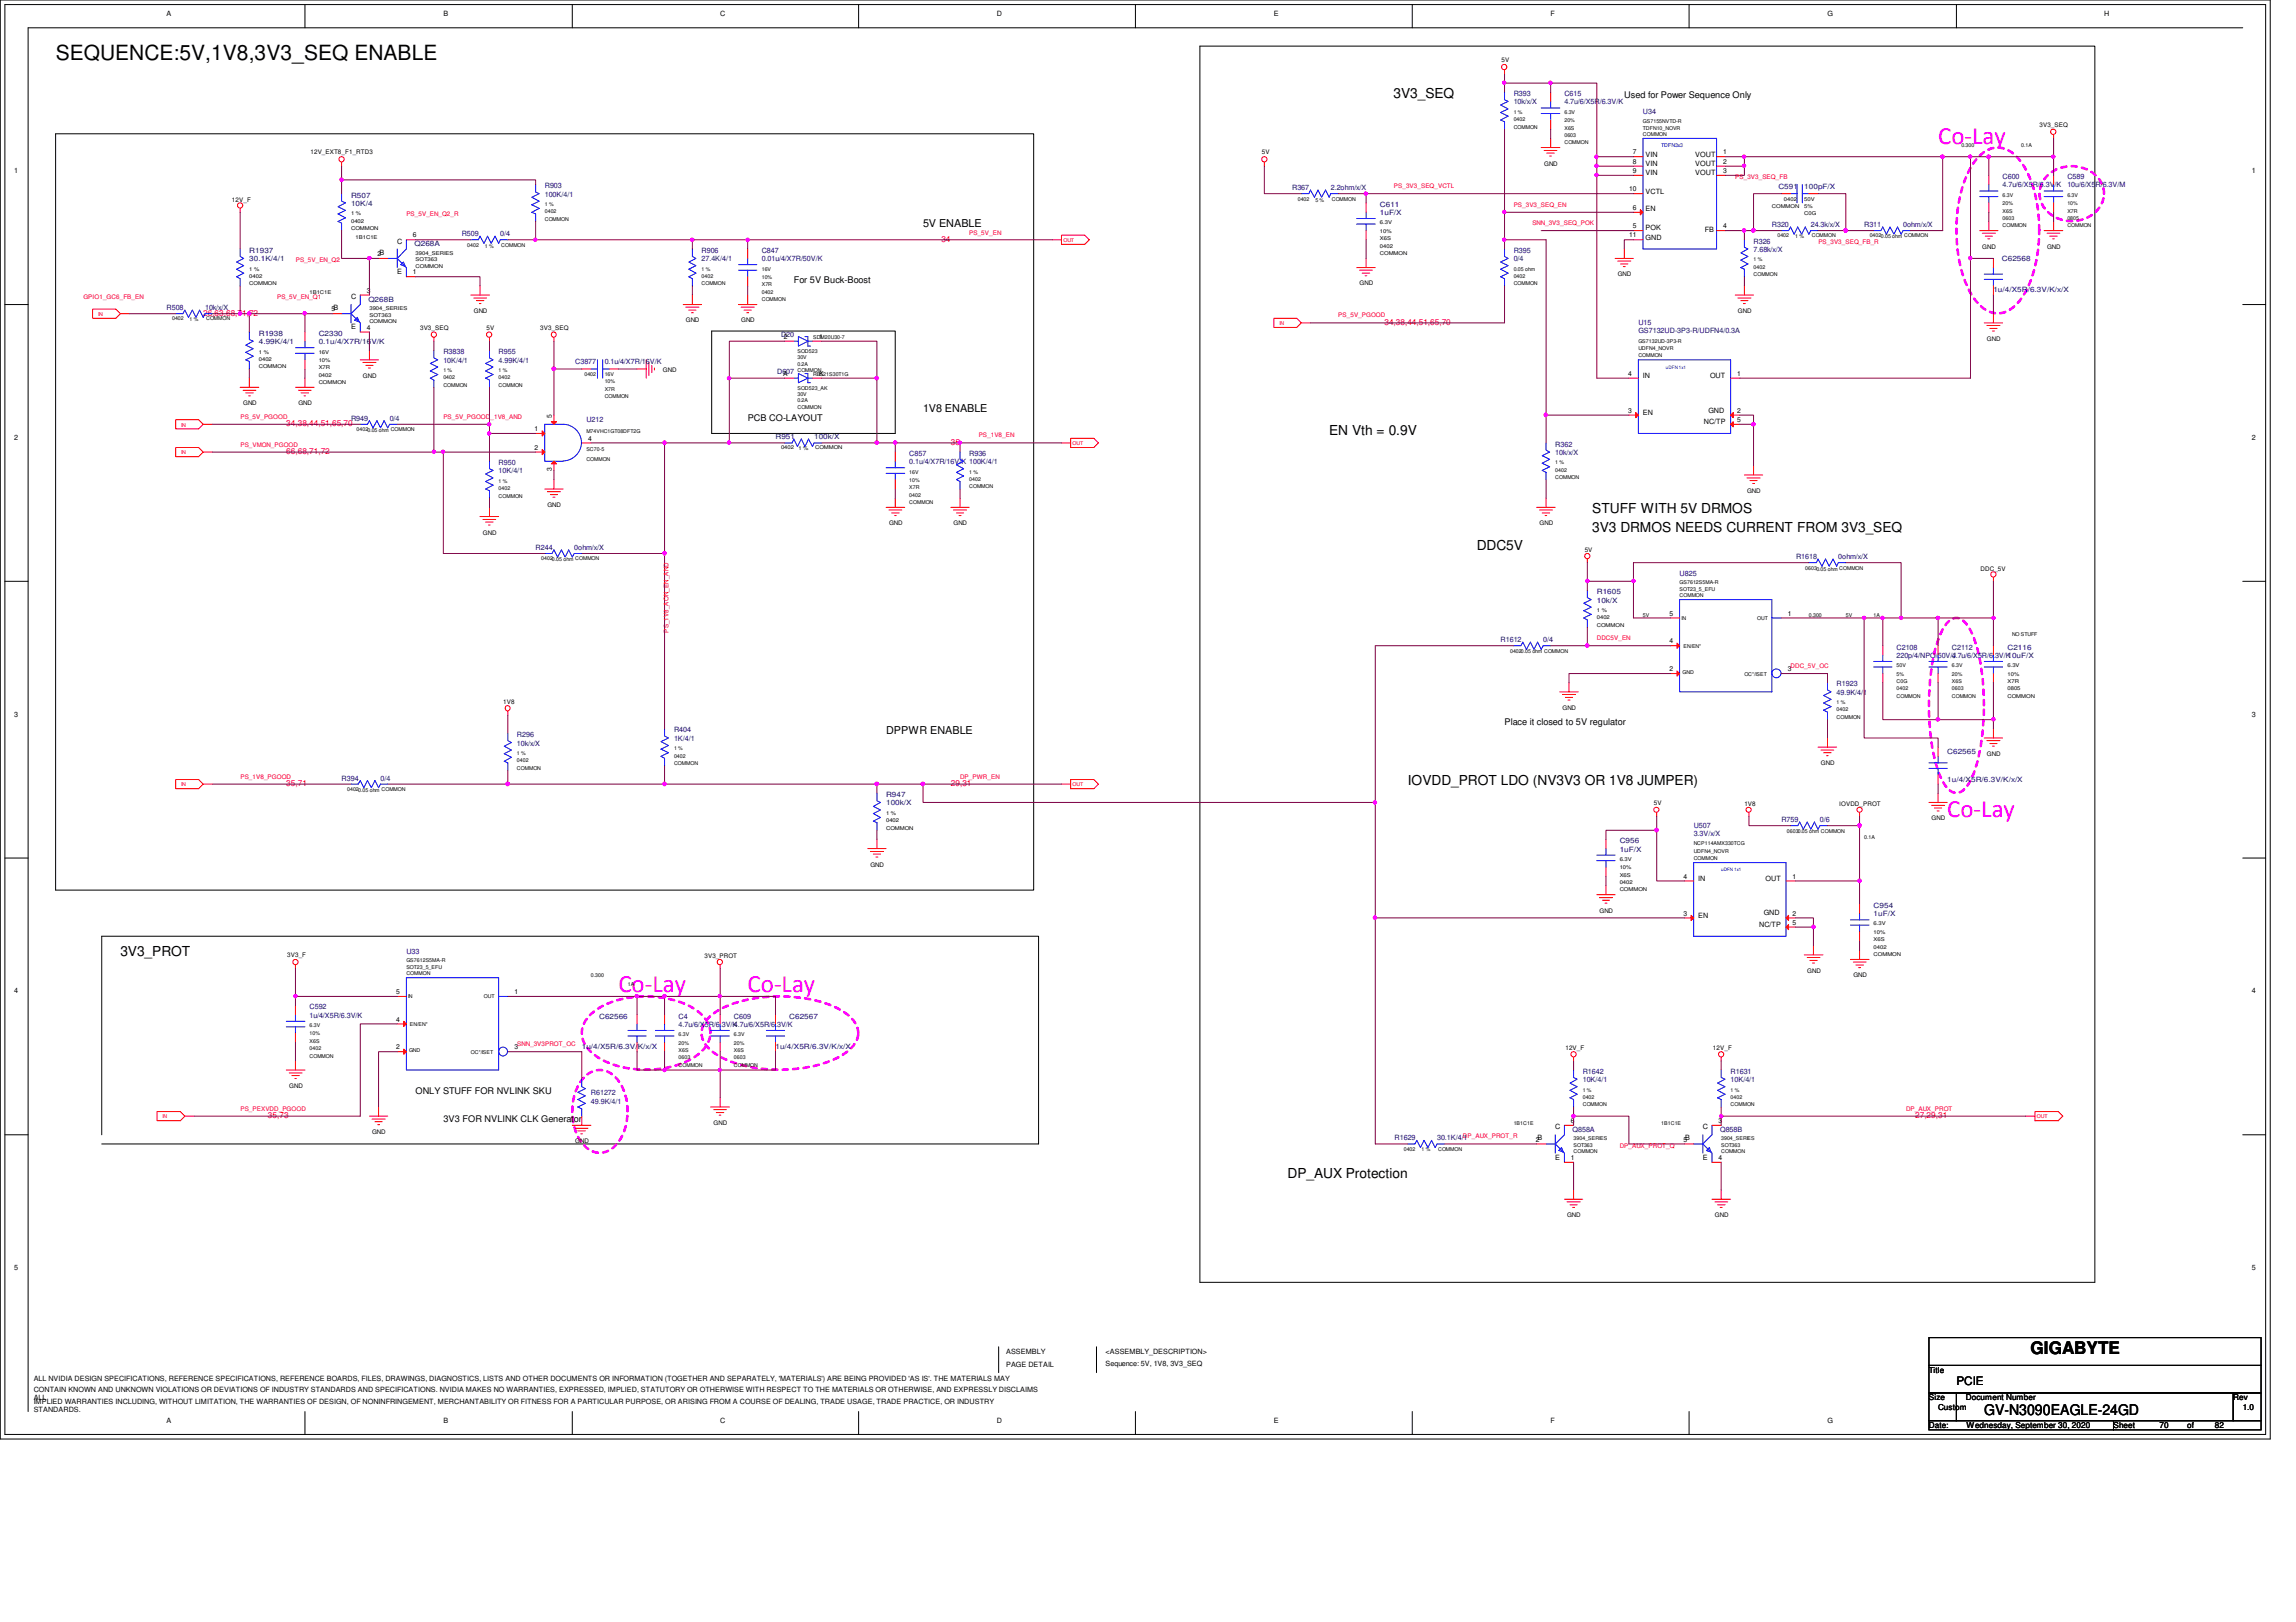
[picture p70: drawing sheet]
<svg xmlns="http://www.w3.org/2000/svg" width="297mm" height="210mm" viewBox="0 0 297 210" stroke-linecap="round" stroke-linejoin="round" font-family="sans-serif">
<defs><g id="words">
<g font-size="3.2" fill="#f0f">
<text x="250.7" y="18.6">Co-Lay</text>
<text x="251.9" y="105.7">Co-Lay</text>
<text x="80" y="128.4">Co-Lay</text>
<text x="96.7" y="128.4">Co-Lay</text>
</g>
<text font-size="2.7" x="7.2" y="7.7">SEQUENCE:5V,1V8,3V3_SEQ ENABLE</text>
<text font-size="2.2" x="262.7" y="175.2">GIGABYTE</text>
<text font-size="1.9" x="256.7" y="183.1">GV-N3090EAGLE-24GD</text>
<g font-size="1.8">
<text x="180.3" y="12.7">3V3_SEQ</text>
<text x="172" y="56.3">EN Vth = 0.9V</text>
<text x="191" y="71.2">DDC5V</text>
<text x="206" y="68.8">3V3 DRMOS NEEDS CURRENT FROM 3V3_SEQ</text>
<text x="206" y="66.4">STUFF WITH 5V DRMOS</text>
<text x="182.1" y="101.6">IOVDD_PROT LDO (NV3V3 OR 1V8 JUMPER)</text>
<text x="15.6" y="123.7">3V3_PROT</text>
<text x="166.6" y="152.4">DP_AUX Protection</text>
</g>
<text font-size="1.5" x="253.1" y="179.3">PCIE</text>
<g font-size="1.4">
<text x="119.4" y="29.4">5V ENABLE</text>
<text x="119.4" y="53.3">1V8 ENABLE</text>
<text x="114.6" y="95">DPPWR ENABLE</text>
</g>
<g font-size="1.2">
<text x="210.1" y="12.7">Used for Power Sequence Only</text>
<text x="102.7" y="36.6">For 5V Buck-Boost</text>
<text x="96.7" y="54.5">PCB CO-LAYOUT</text>
<text x="194.6" y="93.9">Place it closed to 5V regulator</text>
<text x="53.8" y="141.6">ONLY STUFF FOR NVLINK SKU</text>
<text x="57.4" y="145.2">3V3 FOR NVLINK CLK Generator</text>
</g>
<g font-size="1.1" fill="#f00">
<text x="121.8" y="31.3">34</text>
<text x="26.3" y="40.9">26,63,68,71,72</text>
<text x="179.1" y="42">34,38,44,51,65,70</text>
<text x="37" y="58.8">66,68,71,72</text>
<text x="37" y="55.2">34,38,44,51,65,70</text>
<text x="123" y="57.6">35</text>
<text x="37" y="101.7">35,71</text>
<text x="123" y="101.7">29,31</text>
<text x="34.7" y="144.7">35,73</text>
<text x="247.8" y="144.7">27,29,31</text>
</g>
<g font-size="1.1">
<text x="249.6" y="177.7">Title</text>
<text x="249.6" y="181.2">Size</text>
<text x="249.6" y="184.8">Date:</text>
<text x="250.7" y="182.4">Custom</text>
<text x="254.3" y="181.2">Document Number</text>
<text x="254.4" y="184.8">Wednesday, September 30, 2020</text>
<text x="273.4" y="184.8">Sheet</text>
<text x="279.4" y="184.8">70</text>
<text x="283" y="184.8">of</text>
<text x="286.6" y="184.8">82</text>
<text x="288.9" y="181.2">Rev</text>
<text x="290.1" y="182.4">1.0</text>
</g>
<g font-size=".9">
<text x="21.5" y="2">A</text>
<text x="57.4" y="2">B</text>
<text x="93.2" y="2">C</text>
<text x="129" y="2">D</text>
<text x="164.8" y="2">E</text>
<text x="200.6" y="2">F</text>
<text x="236.4" y="2">G</text>
<text x="272.2" y="2">H</text>
<text x="1.8" y="22.4">1</text>
<text x="211.2" y="20">7</text>
<text x="211.2" y="21.2">8</text>
<text x="211.2" y="22.4">9</text>
<text x="212.9" y="20.3">VIN</text>
<text x="212.9" y="21.5">VIN</text>
<text x="212.9" y="22.7">VIN</text>
<text x="219.3" y="20.3">VOUT</text>
<text x="219.3" y="21.5">VOUT</text>
<text x="219.3" y="22.7">VOUT</text>
<text x="222.9" y="20">1</text>
<text x="222.9" y="21.2">2</text>
<text x="222.9" y="22.4">3</text>
<text x="291.3" y="22.4">1</text>
<text x="210.8" y="24.8">10</text>
<text x="211.2" y="29.5">5</text>
<text x="211.2" y="27.2">6</text>
<text x="212.9" y="29.7">POK</text>
<text x="212.9" y="27.3">EN</text>
<text x="212.9" y="25.1">VCTL</text>
<text x="220.6" y="30">FB</text>
<text x="222.9" y="29.5">4</text>
<text x="48.8" y="33.1">2B</text>
<text x="51.4" y="35.5">E</text>
<text x="51.4" y="31.5">C</text>
<text x="53.4" y="35.5">1</text>
<text x="53.4" y="30.7">6</text>
<text x="210.8" y="30.7">11</text>
<text x="212.9" y="31">GND</text>
<text x="42.9" y="40.3">5B</text>
<text x="45.4" y="38.7">C</text>
<text x="47.5" y="37.9">3</text>
<text x="45.4" y="42.6">E</text>
<text x="47.5" y="42.7">4</text>
<text x="101.4" y="43.9">2</text>
<text x="106" y="43.9">1</text>
<text x="101.3" y="48.6">A</text>
<text x="106" y="48.6">K</text>
<text x="210.6" y="53.4">3</text>
<text x="210.6" y="48.6">4</text>
<text x="212.6" y="53.7">EN</text>
<text x="212.6" y="48.9">IN</text>
<text x="221" y="53.4">GND</text>
<text x="221.2" y="48.9">OUT</text>
<text x="224.7" y="48.6">1</text>
<text x="224.7" y="53.4">2</text>
<text x="1.8" y="56.9">2</text>
<text x="69.2" y="55.8">1</text>
<text x="69.2" y="58.2">2</text>
<text x="71.4" y="54.1" transform="rotate(-90 71.4 54.1)">5</text>
<text x="76.1" y="57">4</text>
<text x="220.4" y="54.9">NC/TP</text>
<text x="224.7" y="54.6">5</text>
<text x="291.3" y="56.9">2</text>
<text x="71.4" y="61" transform="rotate(-90 71.4 61)">3</text>
<text x="216" y="83.3">4</text>
<text x="216" y="79.7">5</text>
<text x="231.3" y="79.7">1</text>
<text x="216" y="86.9">2</text>
<text x="231.3" y="86.9">3</text>
<text x="1.8" y="92.8">3</text>
<text x="291.3" y="92.8">3</text>
<text x="217.8" y="113.7">4</text>
<text x="231.9" y="113.7">1</text>
<text x="217.8" y="118.5">3</text>
<text x="219.7" y="118.8">EN</text>
<text x="219.7" y="114">IN</text>
<text x="227.6" y="120">NC/TP</text>
<text x="228.2" y="118.4">GND</text>
<text x="228.4" y="114">OUT</text>
<text x="231.9" y="118.5">2</text>
<text x="231.9" y="119.7">5</text>
<text x="1.8" y="128.6">4</text>
<text x="51.3" y="128.7">5</text>
<text x="66.5" y="128.7">1</text>
<text x="291.3" y="128.6">4</text>
<text x="51.3" y="135.8">2</text>
<text x="51.3" y="132.2">4</text>
<text x="66.5" y="135.8">3</text>
<text x="198.7" y="147.7">2B</text>
<text x="201.2" y="146.1">C</text>
<text x="203.2" y="145.3">6</text>
<text x="217.8" y="147.7">5B</text>
<text x="220.3" y="146.1">C</text>
<text x="222.3" y="145.3">3</text>
<text x="201.2" y="150.1">E</text>
<text x="203.2" y="150.1">1</text>
<text x="220.3" y="150.1">E</text>
<text x="222.3" y="150.1">4</text>
<text x="1.8" y="164.4">5</text>
<text x="291.3" y="164.4">5</text>
<text x="4.4" y="178.7">ALL NVIDIA DESIGN SPECIFICATIONS, REFERENCE SPECIFICATIONS, REFERENCE BOARDS, FILES, DRAWINGS, DIAGNOSTICS, LISTS AND OTHER DOCUMENTS OR INFORMATION (TOGETHER AND SEPARATELY, 'MATERIALS') ARE BEING PROVIDED 'AS IS'. THE MATERIALS MAY</text>
<text x="130.2" y="177">PAGE DETAIL</text>
<text x="130.2" y="175.3">ASSEMBLY</text>
<text x="143" y="175.3">&lt;ASSEMBLY_DESCRIPTION&gt;</text>
<text x="143" y="176.8">Sequence: 5V, 1V8, 3V3_SEQ</text>
<text x="4.4" y="180.2">CONTAIN KNOWN AND UNKNOWN VIOLATIONS OR DEVIATIONS OF INDUSTRY STANDARDS AND SPECIFICATIONS. NVIDIA MAKES NO WARRANTIES, EXPRESSED, IMPLIED, STATUTORY OR OTHERWISE WITH RESPECT TO THE MATERIALS OR OTHERWISE, AND EXPRESSLY DISCLAIMS</text>
<text x="4.4" y="181.1">ALL</text>
<text x="4.4" y="181.7">IMPLIED WARRANTIES INCLUDING, WITHOUT LIMITATION, THE WARRANTIES OF DESIGN, OF NONINFRINGEMENT, MERCHANTABILITY OR FITNESS FOR A PARTICULAR PURPOSE, OR ARISING FROM A COURSE OF DEALING, TRADE USAGE, TRADE PRACTICE, OR INDUSTRY</text>
<text x="4.4" y="182.7">STANDARDS.</text>
<text x="21.5" y="184.1">A</text>
<text x="57.4" y="184.1">B</text>
<text x="93.2" y="184.1">C</text>
<text x="129" y="184.1">D</text>
<text x="164.8" y="184.1">E</text>
<text x="200.6" y="184.1">F</text>
<text x="236.4" y="184.1">G</text>
</g>
<g font-size=".9" fill="#00007f">
<text x="195.8" y="12.4">R393</text>
<text x="195.8" y="13.5">10k/x/X</text>
<text x="202.4" y="12.4">C615</text>
<text x="202.4" y="13.5">4.7u/6/X5R/6.3V/K</text>
<text x="212.6" y="14.8">U34</text>
<text x="259.1" y="23.2">C600</text>
<text x="267.5" y="23.2">C589</text>
<text x="45.4" y="25.6">R507</text>
<text x="45.4" y="26.6">10K/4</text>
<text x="70.5" y="24.4">R903</text>
<text x="70.5" y="25.4">100K/4/1</text>
<text x="167.2" y="24.6">R367</text>
<text x="172.2" y="24.6">2.2ohm/x/X</text>
<text x="178.5" y="26.8">C611</text>
<text x="178.5" y="27.8">1uF/X</text>
<text x="229.2" y="29.4">R320</text>
<text x="230.1" y="24.5">C591</text>
<text x="233.4" y="24.5">100pF/X</text>
<text x="234.3" y="29.4">24.3k/x/X</text>
<text x="241.2" y="29.4">R311</text>
<text x="246.2" y="29.4">0ohm/x/X</text>
<text x="259.1" y="24.3">4.7u/6/X5R/6.3V/K</text>
<text x="267.5" y="24.3">10u/6/X5R/6.3V/M</text>
<text x="32.3" y="32.7">R1937</text>
<text x="32.3" y="33.8">30.1K/4/1</text>
<text x="53.6" y="31.9">Q268A</text>
<text x="59.7" y="30.6">R509</text>
<text x="64.7" y="30.6">0/4</text>
<text x="90.8" y="32.7">R906</text>
<text x="90.8" y="33.8">27.4K/4/1</text>
<text x="98.5" y="32.7">C847</text>
<text x="98.5" y="33.8">0.01u/4/X7R/50V/K</text>
<text x="195.8" y="32.7">R395</text>
<text x="195.8" y="33.8">0/4</text>
<text x="226.9" y="31.5">R326</text>
<text x="226.9" y="32.6">7.68k/x/X</text>
<text x="259" y="33.8">C62568</text>
<text x="21.5" y="40.1">R508</text>
<text x="26.5" y="40.1">10k/x/X</text>
<text x="47.7" y="39">Q268B</text>
<text x="257.9" y="37.8">1u/4/X5R/6.3V/K/x/X</text>
<text x="33.5" y="43.5">R1938</text>
<text x="33.5" y="44.5">4.99K/4/1</text>
<text x="41.2" y="43.5">C2330</text>
<text x="41.2" y="44.5">0.1u/4/X7R/16V/K</text>
<text x="57.4" y="45.8">R3838</text>
<text x="57.4" y="46.9">10K/4/1</text>
<text x="64.5" y="45.8">R955</text>
<text x="64.5" y="46.9">4.99K/4/1</text>
<text x="74.4" y="47.2">C3877</text>
<text x="78.2" y="47.2">0.1u/4/X7R/16V/K</text>
<text x="101" y="43.6">D20</text>
<text x="212" y="42">U15</text>
<text x="212" y="43.1">GS7132UD-3P3-R/UDFN4/0.3A</text>
<text x="100.5" y="48.3">D607</text>
<text x="45.4" y="54.4">R949</text>
<text x="50.4" y="54.4">0/4</text>
<text x="75.9" y="54.6">U212</text>
<text x="100.3" y="56.9">R951</text>
<text x="105.3" y="56.9">100k/X</text>
<text x="117.6" y="59">C857</text>
<text x="125.4" y="59">R936</text>
<text x="201.2" y="57.8">R362</text>
<text x="201.2" y="58.9">10k/x/X</text>
<text x="64.5" y="60.2">R950</text>
<text x="64.5" y="61.3">10K/4/1</text>
<text x="117.6" y="60.1">0.1u/4/X7R/16V/K 100K/4/1</text>
<text x="69.3" y="71.2">R244</text>
<text x="74.3" y="71.2">0ohm/x/X</text>
<text x="206.6" y="76.9">R1605</text>
<text x="206.6" y="78">10k/X</text>
<text x="217.3" y="74.5">U825</text>
<text x="232.4" y="72.3">R1618</text>
<text x="237.8" y="72.3">0ohm/x/X</text>
<text x="194.1" y="83.1">R1612</text>
<text x="199.6" y="83.1">0/4</text>
<text x="237.6" y="88.8">R1923</text>
<text x="237.6" y="89.9">49.9K/4/1</text>
<text x="245.4" y="84.1">C2108</text>
<text x="245.4" y="85.1">220p/4/NPO/50V/J</text>
<text x="252.5" y="84.1">C2112</text>
<text x="252.5" y="85.1">4.7u/6/X5R/6.3V/K10uF/X</text>
<text x="259.7" y="84.1">C2116</text>
<text x="66.9" y="95.4">R296</text>
<text x="87.2" y="94.8">R404</text>
<text x="87.2" y="95.9">1K/4/1</text>
<text x="44.2" y="101">R394</text>
<text x="49.2" y="101">0/4</text>
<text x="66.9" y="96.5">10k/x/X</text>
<text x="251.9" y="97.5">C62565</text>
<text x="251.9" y="101.1">1u/4/X5R/6.3V/K/x/X</text>
<text x="114.6" y="103.2">R947</text>
<text x="114.6" y="104.2">100k/X</text>
<text x="219.1" y="107.1">U507</text>
<text x="230.5" y="106.4">R759</text>
<text x="235.5" y="106.4">0/6</text>
<text x="209.5" y="109.1">C956</text>
<text x="209.5" y="110.2">1uF/X</text>
<text x="219.1" y="108.2">3.3V/x/X</text>
<text x="242.4" y="117.5">C954</text>
<text x="242.4" y="118.6">1uF/X</text>
<text x="52.6" y="123.4">U33</text>
<text x="40" y="130.6">C592</text>
<text x="40" y="131.7">1u/4/X5R/6.3V/K</text>
<text x="77.5" y="131.8">C62566</text>
<text x="87.8" y="131.8">C4</text>
<text x="95" y="131.8">C609</text>
<text x="102.1" y="131.8">C62567</text>
<text x="75.3" y="135.8">1u/4/X5R/6.3V/K/x/X</text>
<text x="87.8" y="132.9">4.7u/6/X5R/6.3V/K</text>
<text x="95" y="132.9">4.7u/6/X5R/6.3V/K</text>
<text x="100.3" y="135.8">1u/4/X5R/6.3V/K/x/X</text>
<text x="76.5" y="141.7">R61272</text>
<text x="76.5" y="142.9">49.9K/4/1</text>
<text x="204.8" y="139">R1642</text>
<text x="204.8" y="140">10K/4/1</text>
<text x="223.9" y="139">R1631</text>
<text x="223.9" y="140">10K/4/1</text>
<text x="180.4" y="147.6">R1629</text>
<text x="185.9" y="147.6">30.1K/4/1</text>
<text x="203.5" y="146.5">Q858A</text>
<text x="222.5" y="146.5">Q858B</text>
</g>
<g font-size=".8">
<text x="194.3" y="8">5V</text>
<text x="263.9" y="16.4">3V3_SEQ</text>
<text x="40.2" y="20">12V_EXT8_F1_RTD3</text>
<text x="163.2" y="20">5V</text>
<text x="199.8" y="21.4">GND</text>
<text x="30" y="26.1">12V_F</text>
<text x="209.3" y="35.7">GND</text>
<text x="256.5" y="32.2">GND</text>
<text x="264.8" y="32.2">GND</text>
<text x="61.3" y="40.5">GND</text>
<text x="88.7" y="41.7">GND</text>
<text x="95.9" y="41.7">GND</text>
<text x="175.9" y="36.9">GND</text>
<text x="224.8" y="40.5">GND</text>
<text x="54.4" y="42.7">3V3_SEQ</text>
<text x="62.9" y="42.7">5V</text>
<text x="69.9" y="42.7">3V3_SEQ</text>
<text x="257" y="44.1">GND</text>
<text x="31.5" y="52.5">GND</text>
<text x="38.6" y="52.5">GND</text>
<text x="46.9" y="48.9">GND</text>
<text x="85.8" y="48.2">GND</text>
<text x="70.8" y="65.6">GND</text>
<text x="226" y="63.8">GND</text>
<text x="62.5" y="69.2">GND</text>
<text x="115" y="68">GND</text>
<text x="123.4" y="68">GND</text>
<text x="199.2" y="68">GND</text>
<text x="205" y="71.4">5V</text>
<text x="256.2" y="74">DDC_5V</text>
<text x="65.1" y="91.1">1V8</text>
<text x="202.1" y="91.9">GND</text>
<text x="235.6" y="99">GND</text>
<text x="257" y="97.8">GND</text>
<text x="213.9" y="104.1">5V</text>
<text x="225.7" y="104.3">1V8</text>
<text x="238" y="104.3">IOVDD_PROT</text>
<text x="249.9" y="106.2">GND</text>
<text x="112.6" y="112.1">GND</text>
<text x="206.9" y="118.1">GND</text>
<text x="37.2" y="123.8">3V3_F</text>
<text x="91.1" y="124">3V3_PROT</text>
<text x="233.8" y="125.9">GND</text>
<text x="239.8" y="126.4">GND</text>
<text x="202.5" y="135.9">12V_F</text>
<text x="221.6" y="135.9">12V_F</text>
<text x="37.4" y="140.8">GND</text>
<text x="48.1" y="146.8">GND</text>
<text x="74.4" y="148">GND</text>
<text x="92.3" y="145.6">GND</text>
<text x="202.7" y="157.5">GND</text>
<text x="221.9" y="157.5">GND</text>
</g>
<g font-size=".8" fill="#f00">
<text x="224.5" y="23.2">PS_3V3_SEQ_FB</text>
<text x="52.6" y="27.9">PS_5V_EN_Q2_R</text>
<text x="180.3" y="24.4">PS_3V3_SEQ_VCTL</text>
<text x="195.8" y="26.8">PS_3V3_SEQ_EN</text>
<text x="198.2" y="29.1">SNN_3V3_SEQ_POK</text>
<text x="38.3" y="33.9">PS_5V_EN_Q2</text>
<text x="125.4" y="30.4">PS_5V_EN</text>
<text x="235.2" y="31.5">PS_3V3_SEQ_FB_R</text>
<text x="10.8" y="38.7">GPIO1_GC6_FB_EN</text>
<text x="35.9" y="38.7">PS_5V_EN_Q1</text>
<text x="173.1" y="41.1">PS_5V_PGOOD</text>
<text x="31.1" y="54.2">PS_5V_PGOOD</text>
<text x="31.1" y="57.8">PS_VMON_PGOOD</text>
<text x="57.4" y="54.2">PS_5V_PGOOD_1V8_AND</text>
<text x="126.6" y="56.6">PS_1V8_EN</text>
<text x="86.5" y="81.9" transform="rotate(-90 86.5 81.9)">PS_1V8_AON_EN_AND</text>
<text x="206.6" y="82.8">DDC5V_EN</text>
<text x="231.6" y="86.4">DDC_5V_OC</text>
<text x="31.1" y="100.8">PS_1V8_PGOOD</text>
<text x="124.2" y="100.8">DP_PWR_EN</text>
<text x="66.9" y="135.4">SNN_3V3PROT_OC</text>
<text x="31.1" y="143.8">PS_PEXVDD_PGOOD</text>
<text x="246.6" y="143.8">DP_AUX_PROT</text>
<text x="189.3" y="147.3">DP_AUX_PROT_R</text>
<text x="209.5" y="148.5">DP_AUX_PROT_Q</text>
</g>
<g font-size=".7">
<text x="195.8" y="14.7">1 %</text>
<text x="195.8" y="16.6">COMMON</text>
<text x="195.8" y="15.7">0402</text>
<text x="202.4" y="16.8">X6S</text>
<text x="202.4" y="15.8">20%</text>
<text x="202.4" y="14.7">6.3V</text>
<text x="202.4" y="17.7">0603</text>
<text x="212.6" y="17.6">COMMON</text>
<text x="212.6" y="16.8">TDFN10_NOVR</text>
<text x="212.6" y="15.9">GS7155NVTD-R</text>
<text x="202.4" y="18.7">COMMON</text>
<text x="253.7" y="19">0.300</text>
<text x="261.5" y="19">0.1A</text>
<text x="45.4" y="29.8">COMMON</text>
<text x="45.4" y="28.8">0402</text>
<text x="45.4" y="27.9">1 %</text>
<text x="70.5" y="26.7">1 %</text>
<text x="70.5" y="27.6">0402</text>
<text x="70.5" y="28.6">COMMON</text>
<text x="167.9" y="26">0402</text>
<text x="170.2" y="26.1">5 %</text>
<text x="172.3" y="26">COMMON</text>
<text x="178.5" y="29">6.3V</text>
<text x="229.2" y="26.9">COMMON</text>
<text x="230.8" y="26">0402</text>
<text x="233.4" y="26.9">5%</text>
<text x="233.4" y="27.9">C0G</text>
<text x="233.4" y="26">50V</text>
<text x="259.1" y="29.4">COMMON</text>
<text x="259.1" y="28.4">0603</text>
<text x="259.1" y="26.5">20%</text>
<text x="259.1" y="25.5">6.3V</text>
<text x="259.1" y="27.5">X6S</text>
<text x="267.5" y="28.4">0805</text>
<text x="267.5" y="27.5">X7R</text>
<text x="267.5" y="26.5">10%</text>
<text x="267.5" y="25.5">6.3V</text>
<text x="267.5" y="29.4">COMMON</text>
<text x="32.3" y="35">1 %</text>
<text x="32.3" y="36">0402</text>
<text x="46" y="30.9">1B1C1E</text>
<text x="53.8" y="34.7">COMMON</text>
<text x="53.8" y="33">3904_SERIES</text>
<text x="53.8" y="33.8">SOT363</text>
<text x="60.4" y="31.9">0402</text>
<text x="62.7" y="32">1 %</text>
<text x="64.9" y="31.9">COMMON</text>
<text x="90.8" y="35">1 %</text>
<text x="90.8" y="36">0402</text>
<text x="98.5" y="35">16V</text>
<text x="178.5" y="33">COMMON</text>
<text x="178.5" y="32">0402</text>
<text x="178.5" y="30.1">10%</text>
<text x="178.5" y="31.1">X6S</text>
<text x="195.8" y="36">0402</text>
<text x="195.8" y="35">0.05 ohm</text>
<text x="226.9" y="33.8">1 %</text>
<text x="226.9" y="34.8">0402</text>
<text x="226.9" y="35.7">COMMON</text>
<text x="230" y="30.7">0402</text>
<text x="232.2" y="30.8">1 %</text>
<text x="234.4" y="30.7">COMMON</text>
<text x="241.9" y="30.7">04020.05 ohm COMMON</text>
<text x="22.3" y="41.4">0402</text>
<text x="24.5" y="41.6">1 %</text>
<text x="26.7" y="41.4">COMMON</text>
<text x="32.3" y="36.9">COMMON</text>
<text x="40" y="38.1">1B1C1E</text>
<text x="47.8" y="41">SOT363</text>
<text x="47.8" y="40.1">3904_SERIES</text>
<text x="47.8" y="41.8">COMMON</text>
<text x="90.8" y="36.9">COMMON</text>
<text x="98.5" y="36.1">10%</text>
<text x="98.5" y="37">X7R</text>
<text x="98.5" y="38">0402</text>
<text x="98.5" y="38.9">COMMON</text>
<text x="195.8" y="36.9">COMMON</text>
<text x="33.5" y="47.7">COMMON</text>
<text x="33.5" y="45.8">1 %</text>
<text x="33.5" y="46.7">0402</text>
<text x="41.2" y="45.8">16V</text>
<text x="41.2" y="46.8">10%</text>
<text x="41.2" y="47.8">X7R</text>
<text x="103.2" y="47.3">0.2A</text>
<text x="103.2" y="45.6">SOD523</text>
<text x="103.2" y="46.5">30V</text>
<text x="105.2" y="43.9">SDM20U30-7</text>
<text x="212" y="45.3">UDFN4_NOVR</text>
<text x="212" y="46.2">COMMON</text>
<text x="212" y="44.3">GS7132UD-3P3-R</text>
<text x="41.2" y="49.7">COMMON</text>
<text x="41.2" y="48.7">0402</text>
<text x="57.4" y="49.1">0402</text>
<text x="57.4" y="50">COMMON</text>
<text x="57.4" y="48.1">1 %</text>
<text x="64.5" y="50">COMMON</text>
<text x="64.5" y="49.1">0402</text>
<text x="64.5" y="48.1">1 %</text>
<text x="75.6" y="48.6">0402</text>
<text x="78.2" y="48.6">16V</text>
<text x="78.2" y="51.5">COMMON</text>
<text x="78.2" y="50.5">X7R</text>
<text x="78.2" y="49.6">10%</text>
<text x="103.2" y="52.1">0.2A</text>
<text x="103.2" y="51.3">30V</text>
<text x="103.2" y="52.9">COMMON</text>
<text x="103.2" y="50.4">SOD523_AK</text>
<text x="103.2" y="48.1">COMMON</text>
<text x="105.2" y="48.6">RB521S30T1G</text>
<text x="46.1" y="55.8">04020.05 ohm COMMON</text>
<text x="75.9" y="59.6">COMMON</text>
<text x="75.9" y="58.4">SC70-5</text>
<text x="75.9" y="56">M74VHC1GT08DFT2G</text>
<text x="101" y="58.2">0402</text>
<text x="103.3" y="58.3">1 %</text>
<text x="105.4" y="58.2">COMMON</text>
<text x="64.5" y="64.4">COMMON</text>
<text x="64.5" y="63.4">0402</text>
<text x="64.5" y="62.5">1 %</text>
<text x="117.6" y="62.4">10%</text>
<text x="117.6" y="64.3">0402</text>
<text x="117.6" y="63.3">X7R</text>
<text x="117.6" y="65.2">COMMON</text>
<text x="117.6" y="61.3">16V</text>
<text x="125.4" y="61.3">1 %</text>
<text x="125.4" y="63.2">COMMON</text>
<text x="125.4" y="62.2">0402</text>
<text x="201.2" y="61">0402</text>
<text x="201.2" y="62">COMMON</text>
<text x="201.2" y="60.1">1 %</text>
<text x="70" y="72.5">04020.05 ohm COMMON</text>
<text x="217.3" y="77.3">COMMON</text>
<text x="217.3" y="76.5">SOT23_5_EFU</text>
<text x="217.3" y="75.6">GS7612S5MA-R</text>
<text x="233.5" y="73.7">06030.05 ohm COMMON</text>
<text x="206.6" y="79.2">1 %</text>
<text x="206.6" y="80.1">0402</text>
<text x="206.6" y="81.1">COMMON</text>
<text x="212.6" y="79.9">5V</text>
<text x="217.5" y="80.3">IN</text>
<text x="217.8" y="83.9">EN/EN*</text>
<text x="227.3" y="80.3">OUT</text>
<text x="234" y="79.9">0.300</text>
<text x="238.8" y="79.9">5V</text>
<text x="242.4" y="79.9">1A</text>
<text x="260.3" y="82.3">NO STUFF</text>
<text x="195.4" y="84.5">04020.05 ohm COMMON</text>
<text x="217.7" y="87.2">GND</text>
<text x="225.7" y="87.4">OC*/ISET</text>
<text x="245.4" y="87.4">5%</text>
<text x="245.4" y="86.4">50V</text>
<text x="245.4" y="88.4">C0G</text>
<text x="245.4" y="89.3">0402</text>
<text x="252.5" y="86.4">6.3V</text>
<text x="252.5" y="87.4">20%</text>
<text x="252.5" y="88.4">X6S</text>
<text x="252.5" y="89.3">0603</text>
<text x="259.7" y="89.3">0805</text>
<text x="259.7" y="86.4">6.3V</text>
<text x="259.7" y="88.4">X7R</text>
<text x="259.7" y="87.4">10%</text>
<text x="237.6" y="92.1">0402</text>
<text x="237.6" y="91.1">1 %</text>
<text x="237.6" y="93">COMMON</text>
<text x="245.4" y="90.3">COMMON</text>
<text x="252.5" y="90.3">COMMON</text>
<text x="259.7" y="90.3">COMMON</text>
<text x="66.9" y="98.6">0402</text>
<text x="66.9" y="97.7">1 %</text>
<text x="66.9" y="99.6">COMMON</text>
<text x="87.2" y="99">COMMON</text>
<text x="87.2" y="98">0402</text>
<text x="87.2" y="97.1">1 %</text>
<text x="44.9" y="102.4">04020.05 ohm COMMON</text>
<text x="114.6" y="105.5">1 %</text>
<text x="114.6" y="107.4">COMMON</text>
<text x="114.6" y="106.4">0402</text>
<text x="231.2" y="107.7">06030.05 ohm COMMON</text>
<text x="209.5" y="113.5">X6S</text>
<text x="209.5" y="111.4">6.3V</text>
<text x="209.5" y="112.5">10%</text>
<text x="219.1" y="110.4">UDFN4_NOVR</text>
<text x="219.1" y="111.3">COMMON</text>
<text x="219.1" y="109.4">NCP114AMX330TCG</text>
<text x="241.2" y="108.5">0.1A</text>
<text x="209.5" y="114.4">0402</text>
<text x="209.5" y="115.4">COMMON</text>
<text x="242.4" y="119.8">6.3V</text>
<text x="52.6" y="124.5">GS7612S5MA-R</text>
<text x="52.6" y="125.4">SOT23_5_EFU</text>
<text x="242.4" y="120.9">10%</text>
<text x="242.4" y="123.7">COMMON</text>
<text x="242.4" y="121.8">X6S</text>
<text x="242.4" y="122.8">0402</text>
<text x="52.6" y="126.2">COMMON</text>
<text x="52.8" y="129.2">IN</text>
<text x="62.6" y="129.2">OUT</text>
<text x="76.5" y="126.4">0.300</text>
<text x="81.2" y="127.6">1A</text>
<text x="40" y="135">X6S</text>
<text x="40" y="136.9">COMMON</text>
<text x="40" y="135.9">0402</text>
<text x="40" y="132.9">6.3V</text>
<text x="40" y="134">10%</text>
<text x="52.9" y="136.1">GND</text>
<text x="53" y="132.8">EN/EN*</text>
<text x="60.9" y="136.4">OC*/ISET</text>
<text x="87.8" y="136.1">X6S</text>
<text x="87.8" y="137.1">0603</text>
<text x="87.8" y="135.2">20%</text>
<text x="87.8" y="134.1">6.3V</text>
<text x="95" y="137.1">0603</text>
<text x="95" y="136.1">X6S</text>
<text x="95" y="135.2">20%</text>
<text x="95" y="134.1">6.3V</text>
<text x="87.8" y="138">COMMON</text>
<text x="95" y="138">COMMON</text>
<text x="204.8" y="141.3">1 %</text>
<text x="204.8" y="142.2">0402</text>
<text x="204.8" y="143.2">COMMON</text>
<text x="223.9" y="141.3">1 %</text>
<text x="223.9" y="142.2">0402</text>
<text x="223.9" y="143.2">COMMON</text>
<text x="181.6" y="148.9">0402</text>
<text x="183.9" y="149">1 %</text>
<text x="186.1" y="148.9">COMMON</text>
<text x="195.8" y="145.5">1B1C1E</text>
<text x="203.6" y="148.4">SOT363</text>
<text x="203.6" y="147.6">3904_SERIES</text>
<text x="203.6" y="149.3">COMMON</text>
<text x="214.9" y="145.5">1B1C1E</text>
<text x="222.7" y="149.3">COMMON</text>
<text x="222.7" y="147.6">3904_SERIES</text>
<text x="222.7" y="148.4">SOT363</text>
</g>
<text font-size=".7" fill="#00f" x="214.9" y="19">TDFN3x3</text>
<g font-size=".7" fill="#f00">
<text x="137.6" y="31.3">OUT</text>
<text x="12.7" y="40.9">IN</text>
<text x="165.5" y="42.1">IN</text>
<text x="23.4" y="58.8">IN</text>
<text x="23.4" y="55.2">IN</text>
<text x="138.8" y="57.6">OUT</text>
<text x="23.4" y="101.8">IN</text>
<text x="138.8" y="101.8">OUT</text>
<text x="21" y="144.7">IN</text>
<text x="263.5" y="144.7">OUT</text>
</g>
<g font-size=".6" fill="#00f">
<text x="215.5" y="47.7">uDFN 1x1</text>
<text x="222.7" y="112.8">uDFN 1x1</text>
</g>
</g></defs>
<g fill="none" stroke="#000" stroke-width=".13">
<path d="M0 0h293.7v186.2h-293.7zM.6 .6h292.5v185h-292.5zM7.2 17.3h126.5v97.9h-126.5zM39.5 .6v3M74 .6v3M111.1 .6v3M146.9 .6v3M155.2 6h115.8v159.9h-115.8zM182.7 .6v3M218.5 .6v3M253.1 .6v3M290.1 3.6h-286.5v179.1"/>
<path d="M.6 39.4h3M290.1 39.4h3M92.1 42.8h23.7v13.3h-23.7zM.6 75.2h3M290.1 75.2h3M.6 111h3M290.1 111h3M.6 146.9h3M13.2 146.9v-25.7h121.2v26.8h-121.2M290.1 146.9h3M129.2 174.3v3.3M141.9 174.3v3.3"/>
<path d="M249.6 173.1h42.9v3.6h-42.9zM249.6 176.7h42.9v3.6h-42.9zM39.5 182.7v2.9M74 182.7v2.9M111.1 182.7v2.9M146.9 182.7v2.9M182.7 182.7v2.9M218.5 182.7v2.9M249.6 180.3h3.5v3.6h-3.5zM249.6 183.9h23.8v1.1h-23.8zM253.1 180.3h35.8v3.6h-35.8zM273.4 183.9h19.1v1.1h-19.1z"/>
<path d="M288.9 180.3h3.6v3.6h-3.6z"/>
</g>
<path d="M256.4 19.9a3 3 0 0 1 4.1 0 10.3 10.3 0 0 1 2.9 5.7 19.4 19.4 0 0 1-1.2 11.8 5.7 5.7 0 0 1-3 3.1 3.2 3.2 0 0 1-3.5-1.4 13.6 13.6 0 0 1-2.5-7.8 17.1 17.1 0 0 1 2-10l.5-.7zM265.1 22.5a4.6 4.6 0 0 1 6.8 1.2 3.4 3.4 0 0 1-2.3 4.6 4.4 4.4 0 0 1-5.4-1.9 3.2 3.2 0 0 1 .9-3.9zM252.2 80.4a1.32 1.32 0 0 1 1.8 0 9.8 9.8 0 0 1 2.2 5.2 31.8 31.8 0 0 1-.6 13.7 6.6 6.6 0 0 1-1.6 2.9 1.31 1.31 0 0 1-1.8 0 9.7 9.7 0 0 1-2.2-5.2 32.2 32.2 0 0 1 .6-13.7 6.5 6.5 0 0 1 1.6-2.9zM75.8 139.2a2.71 2.71 0 0 1 4.1 .5 7.2 7.2 0 0 1 0 8.2 2.74 2.74 0 0 1-4.6 0 7.3 7.3 0 0 1 0-8.2zM76.6 131.1a11.4 11.4 0 0 1 8.2-2.1 9.6 9.6 0 0 1 6.3 2.7 3.1 3.1 0 0 1-.5 4.6 11.8 11.8 0 0 1-9.4 1.9 8.5 8.5 0 0 1-5.2-2.5 3.1 3.1 0 0 1 .6-4.6zM91.7 131.7a11.3 11.3 0 0 1 6.3-2.6 18.5 18.5 0 0 1 10.5 1.5 4.6 4.6 0 0 1 2.4 2.4 2.58 2.58 0 0 1-.8 2.7 11.5 11.5 0 0 1-6.3 2.5 18.2 18.2 0 0 1-10.6-1.4 4.6 4.6 0 0 1-2.3-2.4 2.62 2.62 0 0 1 .8-2.7z" fill="none" stroke="#f0f" stroke-width=".34" stroke-dasharray=".7 .7"/>
<g fill="none" stroke="#f00" stroke-width=".13">
<path d="M194.6 9.1v.5M199.4 19.1h2.4M199.8 19.5h1.6M200.1 19.8h1M200.6 17.9v1.2M265.7 17.4v.5M31.1 27v.5M44.2 21v.5M60.9 31h.1M60.9 38.2h2.4M61.3 38.6h1.6M61.6 38.9h1"/>
<path d="M62 39.3h.2M62.1 37v1.2M65.7 31h.1M69.3 23.9h.1M69.3 28.7h.1M88.4 39.4h2.4M88.7 39.8h1.7M89.6 38.2v1.2M95.5 39.4h2.4M95.9 39.8h1.7M96.7 38.2v1.2M136.1 31h1.2"/>
<path d="M137.3 30.4h3l.6 .6-.6 .6h-3zM163.6 21v.5M175.5 34.6h2.4M175.9 35h1.6M176.2 35.3h1M176.6 35.7h.2M176.7 33.4v1.2M200.5 20.2h.2M209 33.4h2.3M209.3 33.8h1.7M209.7 34.2h.9M210 34.5h.3"/>
<path d="M210.1 32.2v1.2M211.3 29.8h1.3M222.1 20.3h1.2M222.1 21.5h1.2M222.1 22.7h1.2M222.1 29.8h1.2M224.5 38.2h2.4M224.8 38.6h1.7M225.2 38.9h.9M225.5 39.3h.3M225.7 37v1.2M256.1 29.8h2.4"/>
<path d="M256.5 30.2h1.6M256.8 30.6h1M257.2 30.9h.2M257.3 28.7v1.1M264.5 29.8h2.4M264.8 30.2h1.7M265.2 30.6h.9M265.6 30.9h.2M265.7 28.7v1.1M15.6 40.6l-.6-.6h-3v1.2h3l.6-.6h1.2M26.3 58.5l-.6-.6h-3v1.2h3l.6-.6h1.2M26.3 54.9l-.6-.6h-3v1.2h3l.6-.6h1.2"/>
<path d="M31.1 50.1h2.4M31.5 50.5h1.6M31.8 50.8h1M32.2 51.2h.2M32.3 48.9v1.2M38.2 50.1h2.4M38.6 50.5h1.7M38.9 50.8h1M39.3 51.2h.2M39.5 48.9v1.2M46.6 46.6h2.4M46.9 46.9h1.7"/>
<path d="M47.3 47.3h1M47.7 47.6h.2M47.8 45.4v1.2M56.1 43.7v.5M63.3 43.7v.5M71.7 43.7v.5M82.4 47.8h1.2M83.6 46.6v2.3M83.9 46.9v1.7M84.3 47.3v.9M84.7 47.6v.3M89.1 40.1h.9"/>
<path d="M89.4 40.5h.3M96.3 40.1h.9M96.6 40.5h.3M137.3 57.3h1.2M138.5 56.7h3l.6 .6-.6 .6h-3zM168.4 41.8l-.6-.6h-3v1.2h3l.6-.6h1.1M256.7 41.8h2.4M257 42.1h1.7M257.4 42.5h1M257.8 42.8h.2M257.9 40.6v1.2M62.1 66.8h2.4"/>
<path d="M62.5 67.2h1.6M62.8 67.6h1M63.2 67.9h.2M63.3 65.7v1.1M70.5 63.3h2.4M70.8 63.6h1.7M71.2 64h.9M71.5 64.3h.3M71.7 62.1v1.2M114.6 65.7h2.4M115 66h1.7M115.4 66.4h.9"/>
<path d="M115.7 66.7h.2M115.8 64.5v1.2M123 65.7h2.4M123.4 66h1.6M123.7 66.4h1M124.1 66.7h.2M124.2 64.5v1.2M198.8 65.7h2.4M199.2 66h1.6M199.5 66.4h1M199.9 66.7h.2M200 64.5v1.2"/>
<path d="M205.4 72.3v.5M205.4 76.4h.1M225.7 61.5h2.3M226 61.8h1.7M226.4 62.2h.9M226.7 62.6h.3M226.9 60.3v1.2M257.9 74.7v.5M65.7 92v.5M65.7 94.9h.1M65.7 99.7h.1M201.8 89.5h2.4"/>
<path d="M202.1 89.9h1.7M202.5 90.3h1M202.9 90.6h.2M203 88.3v1.2M205.4 81.2h.1M235.2 96.7h2.4M235.6 97.1h1.6M235.9 97.4h1M236.3 97.8h.2M236.4 95.5v1.2M256.7 95.5h2.4M257 95.8h1.7"/>
<path d="M257.4 96.2h1M257.8 96.6h.2M257.9 94.3v1.2M27.5 101.5h-1.2l-.6 .6h-3v-1.2h3l.6 .6M112.3 109.8h2.3M112.6 110.2h1.7M113 110.5h.9M113.3 110.9h.3M113.4 108.6v1.2M137.3 101.5h1.2M138.5 100.9h3l.6 .6-.6 .6h-3zM206.6 115.8h2.4"/>
<path d="M206.9 116.2h1.7M207.3 116.5h.9M207.6 116.9h.3M207.8 114.6v1.2M207.8 108.6v1.2M207.8 112.2v1.2M214.3 105.2v.5M226.3 105.2v.5M240.6 105.2v.5M249.6 103.8h2.3M249.9 104.2h1.7M250.3 104.6h.9"/>
<path d="M250.6 104.9h.3M250.7 102.7v1.1M37 138.5h2.5M37.4 138.9h1.7M37.8 139.2h.9M38.1 139.6h.3M38.2 137.3v1.2M38.2 124.9v.4M82.4 131.3v1.2M82.4 134.9v1.2M93.2 124.9v.4M203.6 136.8v.5"/>
<path d="M222.7 136.8v.5M233.4 123.6h2.4M233.8 123.9h1.7M234.1 124.3h1M234.5 124.6h.2M234.6 122.4v1.2M239.4 124.2h2.4M239.8 124.5h1.6M240.1 124.9h1M240.4 125.2h.3M240.6 123v1.2M25.1 144.4h-1.2l-.6 .6h-3v-1.2h3l.6 .6"/>
<path d="M47.8 144.4h2.4M48.1 144.8h1.7M48.5 145.2h.9M48.8 145.5h.3M49 143.3v1.1M74 145.6h2.5M74.4 146h1.7M74.8 146.3h.9M75.1 146.7h.2M75.3 144.4v1.2M91.9 143.3h2.5M92.3 143.6h1.7"/>
<path d="M92.7 144h.9M93 144.3h.3M93.2 142.1v1.2M202.4 155.2h2.4M202.7 155.5h1.7M203.1 155.9h.9M203.5 156.3h.2M203.6 154v1.2M221.5 155.2h2.4M221.9 155.5h1.6M222.2 155.9h1M222.5 156.3h.3"/>
<path d="M222.7 154v1.2M262.1 144.4h1.2M263.3 143.8h3l.6 .6-.6 .6h-3z"/>
<circle cx="194.6" cy="8.7" r=".34"/>
<circle cx="265.6" cy="17.1" r=".34"/>
<circle cx="31.1" cy="26.6" r=".34"/>
<circle cx="44.2" cy="20.6" r=".34"/>
<circle cx="163.6" cy="20.6" r=".34"/>
<circle cx="56.1" cy="43.3" r=".34"/>
<circle cx="63.3" cy="43.3" r=".34"/>
<circle cx="71.6" cy="43.3" r=".33"/>
<circle cx="205.4" cy="72" r=".34"/>
<circle cx="257.9" cy="74.3" r=".34"/>
<circle cx="65.7" cy="91.6" r=".33"/>
<circle cx="214.3" cy="104.8" r=".33"/>
<circle cx="226.2" cy="104.8" r=".33"/>
<circle cx="240.6" cy="104.8" r=".33"/>
<circle cx="38.2" cy="124.5" r=".34"/>
<circle cx="93.1" cy="124.5" r=".34"/>
<circle cx="203.6" cy="136.4" r=".34"/>
<circle cx="222.7" cy="136.4" r=".34"/>
</g>
<g fill="none" stroke="#00f" stroke-width=".13">
<path d="M212.6 17.9h9.5v14.3h-9.5zM60.9 31h1l.2-.4 .5 .9 .5-.9 .4 .9 .5-.9 .5 .9 .2-.5h1M69.3 23.9v.9l.5 .3-1 .4 1 .5-1 .5 1 .5-1 .5 .5 .2v1M212.6 27.5h.1M212.6 29.8h.1M212.6 25.1h.1M212.6 20.3h.1M212.6 31h.1M212.6 22.7h.1M212.6 21.5h.1M222.1 21.5h.1M222.1 20.3h.1"/>
<path d="M222.1 29.8h.1M222.1 22.7h.1M205.4 76.4v.9l.5 .3-1 .5 1 .5-1 .4 1 .5-1 .5 .5 .2v1M65.7 94.9v.9l.5 .3-1 .5 1 .5-1 .4 1 .5-1 .5 .5 .2v1M206.6 110.7h2.4M206.6 111.4h2.4M207.8 111.4v.8M207.8 109.8v.9M81.2 133.3h2.4M81.2 134.1h2.4M82.4 134.1v.8M82.4 132.5v.9"/>
</g>
<path d="M212.2 27.1l.4 .4-.4 .3z" fill="#f00"/>
<path d="M211.3 27.5h1.3M211.3 20.3h1.3M211.3 21.5h1.3M211.3 22.7h1.3M211.3 25.1h1.3M211.3 31h1.3M212.2 27.1l.4 .4-.4 .3zM223.9 48.9h1.2M70.5 71.6h.1M75.3 71.6h.1M75.3 139.7h.1M75.3 144.4h.1" fill="none" stroke="#f00" stroke-width=".13"/>
<path d="M212 53.7h.1M212 48.9h.1M212 46.6h11.9v9.5h-11.9zM223.9 48.9h.1M223.9 53.7h.1M223.9 54.9h.1M70.5 71.6h.9l.3-.4 .4 .9 .5-.9 .5 .9 .5-.9 .4 .9 .3-.5h1M75.3 139.7v.9l.4 .3-.9 .5 .9 .4-.9 .5 .9 .5-.9 .5 .5 .2v.9" fill="none" stroke="#00f" stroke-width=".13"/>
<path d="M223.9 53.7l.3-.3v.7z" fill="#f00"/>
<path d="M223.9 53.7l.3-.3v.7zM223.9 53.7h1.2" fill="none" stroke="#f00" stroke-width=".13"/>
<path d="M211.6 53.4l.4 .3-.4 .4z" fill="#f00"/>
<path d="M210.7 53.7h1.3M210.7 48.9h1.3M211.6 53.4l.4 .3-.4 .4z" fill="none" stroke="#f00" stroke-width=".13"/>
<path d="M223.9 54.9l.3-.3v.6z" fill="#f00"/>
<path d="M223.9 54.9l.3-.3v.6zM223.9 54.9h1.2" fill="none" stroke="#f00" stroke-width=".13"/>
<path d="M70.5 58.5h.1M70.5 56.1h.1M71.7 54.9h.1M71.7 59.7h.1M72.9 59.6a2.37 2.37 0 0 0 2.3-2.3 2.37 2.37 0 0 0-2.3-2.4h-2.4v4.8h2.4M75.3 57.3h.1" fill="none" stroke="#00f" stroke-width=".13"/>
<path d="M70.1 55.8l.4 .3-.4 .3z" fill="#f00"/>
<path d="M69.3 56.1h1.2M70.1 55.8l.4 .3-.4 .3z" fill="none" stroke="#f00" stroke-width=".13"/>
<path d="M70.1 58.2l.4 .3-.4 .3z" fill="#f00"/>
<path d="M69.3 58.5h1.2M70.1 58.2l.4 .3-.4 .3z" fill="none" stroke="#f00" stroke-width=".13"/>
<path d="M71.3 60l.4-.3 .3 .3z" fill="#f00"/>
<path d="M71.7 59.7v1.2M75.3 57.3h1.2M71.3 60l.4-.3 .3 .3z" fill="none" stroke="#f00" stroke-width=".13"/>
<path d="M71.3 54.6h.7l-.3 .3z" fill="#f00"/>
<g fill="none" stroke="#f00" stroke-width=".13">
<path d="M71.3 54.6h.7l-.3 .3zM71.7 53.7v1.2M75.3 47.8h1.2M78.8 47.8h1.2M230.5 80h.1M86 94.3h.1M86 99.1h.1M86 131.3v1.2M86 134.9v1.2M100.3 131.3v1.2M100.3 134.9v1.2M222.7 138.5h.1"/>
<path d="M217.9 148h1.2M221.5 150.4h1.2M221.5 145.6h1.2M222.7 143.3h.1"/>
</g>
<g fill="none" stroke="#00f" stroke-width=".13">
<path d="M76.5 47.8h.8M77.3 46.6v2.3M78 47.8h.8M78 46.6v2.3M217.3 80h.1M229.2 80h1.3M229.2 77.6v11.9h-11.9v-11.9h11.9M86 94.3v.9l.5 .3-1 .5 1 .5-1 .4 1 .5-1 .5 .5 .2v1M217.3 87.2h.1M217.3 83.6h.1M84.8 133.3h2.4M84.8 134.1h2.4"/>
<path d="M86 134.1v.8M86 132.5v.9M99.1 133.3h2.4M99.1 134.1h2.4M100.3 134.1v.8M100.3 132.5v.9M222.7 138.5v.9l.5 .3-1 .5 1 .4-1 .5 1 .5-1 .5 .5 .2v1M220.3 148l1.2 1.2v1.2M220.3 146.9v2.3M220.8 148.9l.3-.4 .3 .6zM221.5 150.4h.1M221.5 145.6v1.3l-1.2 1.1h-1.2"/>
<circle cx="229.8" cy="87.1" r=".58"/>
</g>
<path d="M217 86.8l.3 .4-.3 .3z" fill="#f00"/>
<path d="M216.1 87.2h1.2M217 86.8l.3 .4-.3 .3zM230.5 87.2h.1" fill="none" stroke="#f00" stroke-width=".13"/>
<path d="M217 83.2l.3 .4-.3 .3z" fill="#f00"/>
<path d="M216.1 80h1.2M216.1 83.6h1.2M217 83.2l.3 .4-.3 .3zM231.1 114h1.1" fill="none" stroke="#f00" stroke-width=".13"/>
<path d="M219.1 111.6h12v9.6h-12zM219.1 118.8h.1M219.1 114h.1M231.1 114h.1M231.1 118.8h.1M231.1 120h.1" fill="none" stroke="#00f" stroke-width=".13"/>
<path d="M231.1 118.8l.3-.4v.7z" fill="#f00"/>
<path d="M231.1 118.8l.3-.4v.7zM231.1 118.8h1.1" fill="none" stroke="#f00" stroke-width=".13"/>
<path d="M218.8 118.4l.3 .4-.3 .3z" fill="#f00"/>
<path d="M217.9 118.8h1.2M217.9 114h1.2M218.8 118.4l.3 .4-.3 .3z" fill="none" stroke="#f00" stroke-width=".13"/>
<path d="M231.1 120l.3-.4v.7z" fill="#f00"/>
<g fill="none" stroke="#f00" stroke-width=".13">
<path d="M194.6 11.9h.1M194.6 16.7h.1M200.6 11.9v1.2M200.6 15.5v1.2M31.1 32.2h.1M31.1 37h.1M44.2 25.1h.1M44.2 29.8h.1M46.6 38.2h1.2M49 33.4h1.2M52.6 35.8h1.2M52.6 31h1.2"/>
<path d="M89.6 32.2h.1M89.6 37h.1M96.7 32.2v1.2M96.7 35.8v1.2M168.4 25.1h.1M173.1 25.1h.1M176.7 26.2v1.3M176.7 29.8v1.2M194.6 32.2h.1M194.6 37h.1M225.7 31h.1M225.7 35.8h.1"/>
<path d="M230.5 25.1h1.1M230.5 29.8h.1M234 25.1h1.2M235.2 29.8h.1M242.4 29.8h.1M247.1 29.8h.1M257.3 22.7v1.2M257.3 26.2v1.3M265.7 22.7v1.2M265.7 26.2v1.3M22.7 40.6h.1M27.5 40.6h.1"/>
<path d="M32.3 43h.1M32.3 47.8h.1M39.5 43v1.2M39.5 46.6v1.2M43 40.6h1.2M46.6 43h1.2M46.6 54.9h.1M51.4 54.9h.1M56.1 45.4h.1M56.1 50.1h.1M101.5 48.9h1.2M101.5 44.2h1.2"/>
<path d="M101.5 57.3h.1M105.1 48.9h1.2M105.1 44.2h1.2M106.3 57.3h.1M115.8 58.5v1.2M124.2 58.5h.1M200 57.3h.1M115.8 62.1v1.2M124.2 63.3h.1M200 62.1h.1M234 72.8h.1M238.8 72.8h.1"/>
<path d="M195.8 83.6h.1M200.6 83.6h.1M236.4 88.3h.1M236.4 93.1h.1M243.6 83.6v1.2M243.6 87.2v1.1M250.7 83.6v1.2M250.7 87.2v1.1M250.7 96.7v1.2M257.9 83.6v1.2M257.9 87.2v1.1M45.4 101.5h.1"/>
<path d="M50.2 101.5h.1M113.4 102.7h.1M113.4 107.4h.1M231.1 120l.3-.4v.7zM231.1 120h1.1M231.6 106.8h.1M236.4 106.8h.1M240.6 117v1.2M250.7 100.3v1.2M38.2 130.1v1.2M38.2 133.7v1.2M65.7 128.9h.1"/>
<path d="M93.2 131.3v1.2M93.2 134.9v1.2M240.6 120.6v1.2M182.1 148h.1M186.9 148h.1"/>
</g>
<g fill="none" stroke="#00f" stroke-width=".13">
<path d="M194.6 11.9v1l.5 .2-1 .5 1 .5-1 .5 1 .4-1 .5 .5 .2v1M199.4 14h2.4M199.4 14.7h2.4M200.6 14.7v.8M200.6 13.1v.9M31.1 32.2v1l.4 .2-.9 .5 .9 .5-.9 .4 .9 .5-.9 .5 .5 .3v.9M44.2 25.1v.9l.5 .2-1 .6 1 .4-1 .5 1 .5-1 .5 .5 .2v.9M45.4 39.4v2.4M46.6 38.2v1.2l-1.2 1.2h-1.2M51.4 32.2v2.4M51.4 33.4l1.2 1.2v1.2M51.9 34.2l.3-.3 .2 .6z"/>
<path d="M52.6 35.8h.1M52.6 31v1.2l-1.2 1.2h-1.2M89.6 32.2v1l.4 .2-.9 .5 .9 .5-.9 .4 .9 .5-.9 .5 .5 .3v.9M95.5 34.2h2.4M95.5 35h2.4M96.7 35v.8M96.7 33.4v.8M168.4 25.1h.9l.2-.5 .5 .9 .5-.9 .5 .9 .5-.9 .5 .9 .2-.4h.9M175.5 28.3h2.4M175.5 29h2.4M176.7 29v.8M176.7 27.5v.8"/>
<path d="M194.6 32.2v1l.5 .2-1 .5 1 .5-1 .4 1 .5-1 .5 .5 .3v.9M225.7 31v1l.4 .2-.9 .5 .9 .5-.9 .5 .9 .5-.9 .4 .5 .2v1M230.5 29.8h.9l.2-.4 .5 .9 .5-.9 .5 .9 .4-.9 .5 .9 .3-.5h.9M231.6 25.1h.9M232.5 23.9v2.3M233.2 25.1h.8M233.2 23.9v2.3M242.4 29.8h.9l.3-.4 .4 .9 .5-.9 .5 .9 .5-.9 .5 .9 .2-.5h.9M256.1 24.7h2.4M256.1 25.4h2.4M257.3 25.4v.8M257.3 23.9v.8"/>
<path d="M264.5 24.7h2.4M264.5 25.4h2.4M265.7 25.4v.8M265.7 23.9v.8M22.7 40.6h1l.2-.5 .5 1 .5-1 .5 1 .4-1 .5 1 .2-.5h1M32.3 43v.9l.5 .3-1 .5 1 .4-1 .5 1 .5-1 .5 .5 .2v1M38.2 45h2.4M38.2 45.7h2.4M39.5 45.7v.9M39.5 44.2v.8M45.4 40.6l1.2 1.2v1.2M46.2 41.1l.3 .6-.6-.3z"/>
<path d="M46.6 54.9h.9l.3-.5 .5 1 .5-1 .4 1 .5-1 .5 1 .2-.5h1M46.6 43h.1M56.1 45.4v.9l.5 .3-.9 .4 .9 .5-.9 .5 .9 .5-.9 .4 .4 .3v.9M101.5 57.3h1l.2-.5 .5 1 .5-1 .4 1 .5-1 .5 1 .2-.5h1M102.7 48.9h.6M102.7 44.2h.6M103.3 48.3l1.2 .6-1.2 .6zM103.3 43.6l1.2 .6-1.2 .6zM104.1 48.3h.4v1.2h.4M104.1 43.6h.4v1.2h.4M104.5 48.9h.6M104.5 44.2h.6"/>
<path d="M115.8 59.7v.8M124.2 58.5v.9l.5 .3-1 .5 1 .5-1 .4 1 .5-1 .5 .5 .2v1M200 57.3v1l.5 .2-1 .5 1 .4-1 .5 1 .5-1 .5 .5 .2v1M114.6 60.5h2.4M114.6 61.3h2.4M115.8 61.3v.8M234 72.8h1l.2-.5 .5 1 .5-1 .4 1 .5-1 .5 1 .2-.5h1M195.8 83.6h1l.2-.5 .5 .9 .5-.9 .5 .9 .4-.9 .5 .9 .2-.4h1M236.4 88.3v1l.5 .2-1 .5 1 .5-1 .5 1 .4-1 .5 .5 .3v.9M242.4 85.6h2.4M242.4 86.3h2.4M243.6 86.3v.9"/>
<path d="M243.6 84.8v.8M249.6 98.7h2.3M249.6 99.4h2.3M249.6 85.6h2.3M249.6 86.3h2.3M250.7 86.3v.9M250.7 84.8v.8M250.7 99.4v.9M250.7 97.9v.8M256.7 85.6h2.4M256.7 86.3h2.4M257.9 86.3v.9"/>
<path d="M257.9 84.8v.8M45.4 101.5h1l.2-.5 .5 .9 .4-.9 .5 .9 .5-.9 .5 .9 .2-.4h1M113.4 102.7v.9l.5 .2-.9 .6 .9 .4-.9 .5 .9 .5-.9 .5 .4 .2v.9M231.6 106.8h1l.2-.4 .5 .9 .5-.9 .5 .9 .4-.9 .5 .9 .3-.5h.9M239.4 119h2.4M239.4 119.7h2.4M240.6 119.7v.9M240.6 118.2v.8M37 132.2h2.5M37 132.9h2.5M38.2 132.9v.8M38.2 131.3v.9"/>
<path d="M52.6 136.1h.1M52.6 132.5h.1M52.6 128.9h.1M52.6 126.5h11.9v12h-11.9zM64.5 128.9h1.2M91.9 133.3h2.5M91.9 134.1h2.5M93.2 134.1v.8M93.2 132.5v.9M182.1 148h.9l.3-.4 .5 .9 .4-.9 .5 .9 .5-.9 .5 .9 .2-.5h1"/>
<circle cx="65.1" cy="136.1" r=".57"/>
</g>
<path d="M52.2 135.8l.4 .3-.4 .3z" fill="#f00"/>
<path d="M51.4 136.1h1.2M52.2 135.8l.4 .3-.4 .3zM65.7 136.1h.1" fill="none" stroke="#f00" stroke-width=".13"/>
<path d="M52.2 132.2l.4 .3-.4 .3z" fill="#f00"/>
<g fill="none" stroke="#f00" stroke-width=".13">
<path d="M257.9 33.4v1.2M257.9 37v1.2M63.3 59.7h.1M63.3 45.4h.1M63.3 50.1h.1M63.3 64.5h.1M51.4 132.5h1.2M51.4 128.9h1.2M52.2 132.2l.4 .3-.4 .3zM203.6 138.5h.1M198.8 148h1.2M202.4 150.4h1.2"/>
<path d="M202.4 145.6h1.2M203.6 143.3h.1"/>
</g>
<path d="M256.7 35.5h2.4M256.7 36.2h2.4M257.9 36.2v.8M257.9 34.6v.9M63.3 59.7v1l.5 .2-1 .4 1 .5-1 .5 1 .5-1 .5 .5 .2v1M63.3 45.4v.9l.5 .3-1 .4 1 .5-1 .5 1 .5-1 .4 .5 .3v.9M203.6 138.5v.9l.4 .3-.9 .5 .9 .4-.9 .5 .9 .5-.9 .5 .5 .2v1M201.2 148l1.2 1.2v1.2M201.2 146.9v2.3M202 148.5l.3 .6-.6-.2zM202.4 150.4h.1M202.4 145.6v1.3l-1.2 1.1h-1.2" fill="none" stroke="#00f" stroke-width=".13"/>
<path d="M44.2 23.3v1.8" fill="none" stroke="#7f0040" stroke-width=".13"/>
<path d="M44 23.1h.3l.1 .1-.1 .2-.1 .1-.2-.1z" fill-rule="evenodd" fill="#f0f"/>
<path d="M44 23.1h.3l.1 .1-.1 .2-.1 .1-.2-.1z" fill="none" stroke="#f0f" stroke-width=".13"/>
<path d="M31.1 27.5v4.7M44.2 21.5v1.8h25.1v.6M65.7 92.5v2.4M226.3 105.7v1.1h5.3M38.2 128.9v1.2M203.6 137.3v1.2M222.7 137.3v1.2" fill="none" stroke="#7f0040" stroke-width=".13"/>
<path d="M38.1 128.8h.3v.1v.1l-.2 .1-.1-.1z" fill-rule="evenodd" fill="#f0f"/>
<path d="M38.1 128.8h.3v.1v.1l-.2 .1-.1-.1z" fill="none" stroke="#f0f" stroke-width=".13"/>
<path d="M38.2 125.3v3.6h13.2M65.7 128.9h16.7M86 128.9v2.4" fill="none" stroke="#7f0040" stroke-width=".13"/>
<path d="M82.2 128.8h.3l.1 .1-.1 .1-.1 .1-.2-.1z" fill-rule="evenodd" fill="#f0f"/>
<path d="M82.2 128.8h.3l.1 .1-.1 .1-.1 .1-.2-.1z" fill="none" stroke="#f0f" stroke-width=".13"/>
<path d="M86 128.9h7.2v2.4" fill="none" stroke="#7f0040" stroke-width=".13"/>
<path d="M93 128.8h.3v.1v.1l-.2 .1-.1-.1z" fill-rule="evenodd" fill="#f0f"/>
<path d="M93 128.8h.3v.1v.1l-.2 .1-.1-.1z" fill="none" stroke="#f0f" stroke-width=".13"/>
<path d="M56.1 44.2v1.2M75.3 47.8h-3.6v5.9M93.2 125.3v3.6" fill="none" stroke="#7f0040" stroke-width=".13"/>
<path d="M71.5 47.6h.3l.1 .1-.1 .2-.2 .1-.1-.1z" fill-rule="evenodd" fill="#f0f"/>
<path d="M71.5 47.6h.3l.1 .1-.1 .2-.2 .1-.1-.1z" fill="none" stroke="#f0f" stroke-width=".13"/>
<path d="M223.3 21.5h2.4v1.2h-2.4M223.3 20.3h2.4v1.2M71.7 44.2v3.6" fill="none" stroke="#7f0040" stroke-width=".13"/>
<path d="M225.5 21.3h.3v.2v.1l-.2 .1-.1-.1z" fill-rule="evenodd" fill="#f0f"/>
<path d="M225.5 21.3h.3v.2v.1l-.2 .1-.1-.1z" fill="none" stroke="#f0f" stroke-width=".13"/>
<path d="M254.9 20.3v13.1M225.1 48.9h29.8" fill="none" stroke="#7f0040" stroke-width=".13"/>
<path d="M254.7 20.1h.3l.1 .2-.1 .1-.1 .1-.2-.1z" fill-rule="evenodd" fill="#f0f"/>
<path d="M254.7 20.1h.3l.1 .2-.1 .1-.1 .1-.2-.1z" fill="none" stroke="#f0f" stroke-width=".13"/>
<path d="M225.7 20.3h29.2" fill="none" stroke="#7f0040" stroke-width=".13"/>
<path d="M225.5 20.1h.3v.2v.1l-.2 .1-.1-.1z" fill-rule="evenodd" fill="#f0f"/>
<path d="M225.5 20.1h.3v.2v.1l-.2 .1-.1-.1z" fill="none" stroke="#f0f" stroke-width=".13"/>
<path d="M251.3 20.3v9.5" fill="none" stroke="#7f0040" stroke-width=".13"/>
<path d="M251.1 20.1h.4v.2v.1l-.2 .1-.2-.1z" fill-rule="evenodd" fill="#f0f"/>
<path d="M251.1 20.1h.4v.2v.1l-.2 .1-.2-.1z" fill="none" stroke="#f0f" stroke-width=".13"/>
<path d="M247.1 29.8h4.2M254.9 20.3h2.4M257.3 20.3v2.4M257.3 20.3h8.4" fill="none" stroke="#7f0040" stroke-width=".13"/>
<path d="M257.1 20.1h.3l.1 .2-.1 .1-.1 .1-.2-.1z" fill-rule="evenodd" fill="#f0f"/>
<path d="M257.1 20.1h.3l.1 .2-.1 .1-.1 .1-.2-.1z" fill="none" stroke="#f0f" stroke-width=".13"/>
<path d="M265.5 20.1h.3v.2v.1l-.2 .1-.1-.1z" fill-rule="evenodd" fill="#f0f"/>
<path d="M265.5 20.1h.3v.2v.1l-.2 .1-.1-.1z" fill="none" stroke="#f0f" stroke-width=".13"/>
<path d="M194.6 9.6v2.3M265.7 17.9v4.8M163.6 21.5v3.6h4.8M63.3 44.2v1.2" fill="none" stroke="#7f0040" stroke-width=".13"/>
<path d="M194.4 10.6h.3l.1 .1-.1 .1-.1 .1-.2-.1z" fill-rule="evenodd" fill="#f0f"/>
<path d="M194.4 10.6h.3l.1 .1-.1 .1-.1 .1-.2-.1z" fill="none" stroke="#f0f" stroke-width=".13"/>
<path d="M194.6 10.8h6v1.1" fill="none" stroke="#7f0040" stroke-width=".13"/>
<path d="M200.4 10.6h.3l.1 .1-.1 .1-.1 .1-.2-.1z" fill-rule="evenodd" fill="#f0f"/>
<path d="M200.4 10.6h.3l.1 .1-.1 .1-.1 .1-.2-.1z" fill="none" stroke="#f0f" stroke-width=".13"/>
<path d="M200.6 10.8h6v9.5" fill="none" stroke="#7f0040" stroke-width=".13"/>
<path d="M206.4 20.1h.3l.1 .2-.1 .1-.2 .1-.1-.1z" fill-rule="evenodd" fill="#f0f"/>
<path d="M206.4 20.1h.3l.1 .2-.1 .1-.2 .1-.1-.1z" fill="none" stroke="#f0f" stroke-width=".13"/>
<path d="M206.6 20.3v28.6" fill="none" stroke="#7f0040" stroke-width=".13"/>
<path d="M206.4 22.5h.3l.1 .1-.1 .2-.2 .1-.1-.1z" fill-rule="evenodd" fill="#f0f"/>
<path d="M206.4 22.5h.3l.1 .1-.1 .2-.2 .1-.1-.1z" fill="none" stroke="#f0f" stroke-width=".13"/>
<path d="M206.6 48.9h4.1M205.4 72.8v3.6" fill="none" stroke="#7f0040" stroke-width=".13"/>
<path d="M205.2 75h.3l.1 .2-.1 .1-.1 .1-.2-.1z" fill-rule="evenodd" fill="#f0f"/>
<path d="M205.2 75h.3l.1 .2-.1 .1-.1 .1-.2-.1z" fill="none" stroke="#f0f" stroke-width=".13"/>
<path d="M206.6 22.7h4.7M206.6 21.5h4.7" fill="none" stroke="#7f0040" stroke-width=".13"/>
<path d="M206.4 21.3h.3l.1 .2-.1 .1-.2 .1-.1-.1z" fill-rule="evenodd" fill="#f0f"/>
<path d="M206.4 21.3h.3l.1 .2-.1 .1-.2 .1-.1-.1z" fill="none" stroke="#f0f" stroke-width=".13"/>
<path d="M206.6 20.3h4.7M205.4 75.2h5.9v4.8h4.8M211.3 72.8v2.4M207.8 108.6v-1.2h6.5v6.6h3.6" fill="none" stroke="#7f0040" stroke-width=".13"/>
<path d="M211.2 75h.3v.2v.1l-.2 .1-.1-.1z" fill-rule="evenodd" fill="#f0f"/>
<path d="M211.2 75h.3v.2v.1l-.2 .1-.1-.1z" fill="none" stroke="#f0f" stroke-width=".13"/>
<path d="M211.3 72.8h22.7M214.3 105.7v1.7" fill="none" stroke="#7f0040" stroke-width=".13"/>
<path d="M214.1 107.2h.4v.2v.2l-.2 .1-.2-.1z" fill-rule="evenodd" fill="#f0f"/>
<path d="M214.1 107.2h.4v.2v.2l-.2 .1-.2-.1z" fill="none" stroke="#f0f" stroke-width=".13"/>
<path d="M205.4 81.2v2.4h-4.8" fill="none" stroke="#7f0040" stroke-width=".13"/>
<path d="M205.2 83.4h.3l.1 .1-.1 .2-.1 .1-.2-.1z" fill-rule="evenodd" fill="#f0f"/>
<path d="M205.2 83.4h.3l.1 .1-.1 .2-.1 .1-.2-.1z" fill="none" stroke="#f0f" stroke-width=".13"/>
<path d="M230.5 80h10.7M243.6 80v3.6M205.4 83.6h10.7" fill="none" stroke="#7f0040" stroke-width=".13"/>
<path d="M243.4 79.8h.3l.1 .2-.1 .1-.2 .1-.1-.1z" fill-rule="evenodd" fill="#f0f"/>
<path d="M243.4 79.8h.3l.1 .2-.1 .1-.2 .1-.1-.1z" fill="none" stroke="#f0f" stroke-width=".13"/>
<path d="M238.8 72.8h7.2v7.2h-2.4M246 80h4.7" fill="none" stroke="#7f0040" stroke-width=".13"/>
<path d="M245.8 79.8h.3l.1 .2-.1 .1-.1 .1-.2-.1z" fill-rule="evenodd" fill="#f0f"/>
<path d="M245.8 79.8h.3l.1 .2-.1 .1-.1 .1-.2-.1z" fill="none" stroke="#f0f" stroke-width=".13"/>
<path d="M250.7 80v3.6" fill="none" stroke="#7f0040" stroke-width=".13"/>
<path d="M250.5 79.8h.4v.2v.1l-.2 .1-.2-.1z" fill-rule="evenodd" fill="#f0f"/>
<path d="M250.5 79.8h.4v.2v.1l-.2 .1-.2-.1z" fill="none" stroke="#f0f" stroke-width=".13"/>
<path d="M257.9 80v3.6" fill="none" stroke="#7f0040" stroke-width=".13"/>
<path d="M257.7 79.8h.3l.1 .2-.1 .1-.1 .1-.2-.1z" fill-rule="evenodd" fill="#f0f"/>
<path d="M257.7 79.8h.3l.1 .2-.1 .1-.1 .1-.2-.1z" fill="none" stroke="#f0f" stroke-width=".13"/>
<path d="M257.9 75.2v4.8h-7.2M230.5 87.2h5.9v1.1M222.7 143.3v2.3M222.7 144.4h39.4" fill="none" stroke="#7f0040" stroke-width=".13"/>
<path d="M222.5 144.3h.3l.1 .1-.1 .2-.1 .1-.2-.1z" fill-rule="evenodd" fill="#f0f"/>
<path d="M222.5 144.3h.3l.1 .1-.1 .2-.1 .1-.2-.1z" fill="none" stroke="#f0f" stroke-width=".13"/>
<path d="M203.6 143.3v1.1M203.6 145.6v-1.2h7.1v3.6h7.2" fill="none" stroke="#7f0040" stroke-width=".13"/>
<path d="M203.4 144.3h.3l.1 .1-.1 .2-.2 .1-.1-.1z" fill-rule="evenodd" fill="#f0f"/>
<path d="M203.4 144.3h.3l.1 .1-.1 .2-.2 .1-.1-.1z" fill="none" stroke="#f0f" stroke-width=".13"/>
<path d="M65.7 99.7v1.8h-15.5M86 99.1v2.4h-20.3M186.9 148h11.9" fill="none" stroke="#7f0040" stroke-width=".13"/>
<path d="M85.8 101.3h.3l.1 .1-.1 .2-.1 .1-.2-.1z" fill-rule="evenodd" fill="#f0f"/>
<path d="M85.8 101.3h.3l.1 .1-.1 .2-.1 .1-.2-.1z" fill="none" stroke="#f0f" stroke-width=".13"/>
<path d="M65.5 101.3h.3l.1 .1-.1 .2-.1 .1-.2-.1z" fill-rule="evenodd" fill="#f0f"/>
<path d="M65.5 101.3h.3l.1 .1-.1 .2-.1 .1-.2-.1z" fill="none" stroke="#f0f" stroke-width=".13"/>
<path d="M86 101.5h27.4v1.2" fill="none" stroke="#7f0040" stroke-width=".13"/>
<path d="M113.3 101.3h.3l.1 .1-.1 .2-.2 .1-.1-.1z" fill-rule="evenodd" fill="#f0f"/>
<path d="M113.3 101.3h.3l.1 .1-.1 .2-.2 .1-.1-.1z" fill="none" stroke="#f0f" stroke-width=".13"/>
<path d="M113.4 101.5h6v2.3h58.5v44.2" fill="none" stroke="#7f0040" stroke-width=".13"/>
<path d="M177.7 118.6h.3l.1 .1-.1 .2-.1 .1-.2-.1z" fill-rule="evenodd" fill="#f0f"/>
<path d="M177.7 118.6h.3l.1 .1-.1 .2-.1 .1-.2-.1z" fill="none" stroke="#f0f" stroke-width=".13"/>
<path d="M119.4 101.5h17.9M177.9 148h4.2" fill="none" stroke="#7f0040" stroke-width=".13"/>
<path d="M119.2 101.3h.4v.1v.2l-.2 .1-.2-.1z" fill-rule="evenodd" fill="#f0f"/>
<path d="M119.2 101.3h.4v.1v.2l-.2 .1-.2-.1z" fill="none" stroke="#f0f" stroke-width=".13"/>
<path d="M177.9 83.6v20.2" fill="none" stroke="#7f0040" stroke-width=".13"/>
<path d="M177.7 103.7h.3l.1 .1-.1 .2-.1 .1-.2-.1z" fill-rule="evenodd" fill="#f0f"/>
<path d="M177.7 103.7h.3l.1 .1-.1 .2-.1 .1-.2-.1z" fill="none" stroke="#f0f" stroke-width=".13"/>
<path d="M53.8 35.8h8.3v1.2M32.3 47.8v1.1M39.5 47.8v1.1M47.8 43v2.4M80 47.8h2.4M63.3 64.5v1.2M71.7 60.9v1.2M177.9 83.6h17.9M177.9 118.8h40M38.2 134.9v2.4M51.4 136.1h-2.4v7.2M93.2 138.5v3.6" fill="none" stroke="#7f0040" stroke-width=".13"/>
<path d="M93 138.3h.3v.2v.1l-.2 .1-.1-.1z" fill-rule="evenodd" fill="#f0f"/>
<path d="M93 138.3h.3v.2v.1l-.2 .1-.1-.1z" fill="none" stroke="#f0f" stroke-width=".13"/>
<path d="M86 138.5h7.2" fill="none" stroke="#7f0040" stroke-width=".13"/>
<path d="M85.8 138.3h.3l.1 .2-.1 .1-.1 .1-.2-.1z" fill-rule="evenodd" fill="#f0f"/>
<path d="M85.8 138.3h.3l.1 .2-.1 .1-.1 .1-.2-.1z" fill="none" stroke="#f0f" stroke-width=".13"/>
<g fill="none" stroke="#7f0040" stroke-width=".13">
<path d="M200.6 16.7v1.2M89.6 37v1.2M96.7 37v1.2M176.7 31v2.4M211.3 31h-1.2v1.2M225.7 35.8v1.2M225.1 53.7h1.8v1.2h-1.8M226.9 54.9v5.4M115.8 63.3v1.2M124.2 63.3v1.2M200 62.1v2.4M216.1 87.2h-13.1v1.1"/>
<path d="M113.4 107.4v1.2M207.8 113.4v1.2M86 136.1v2.4M93.2 136.1v2.4M203.6 150.4v3.6M222.7 150.4v3.6"/>
</g>
<path d="M226.7 54.8h.3l.1 .1-.1 .1-.2 .1-.1-.1z" fill-rule="evenodd" fill="#f0f"/>
<path d="M226.7 54.8h.3l.1 .1-.1 .1-.2 .1-.1-.1z" fill="none" stroke="#f0f" stroke-width=".13"/>
<path d="M232.2 120h2.4" fill="none" stroke="#7f0040" stroke-width=".13"/>
<path d="M234.5 119.8h.2l.1 .1-.1 .2-.1 .1-.1-.1z" fill-rule="evenodd" fill="#f0f"/>
<path d="M234.5 119.8h.2l.1 .1-.1 .2-.1 .1-.1-.1z" fill="none" stroke="#f0f" stroke-width=".13"/>
<path d="M236.4 93.1v2.4M257.9 93.1v1.2M232.2 118.8h2.4v3.6M240.6 121.8v1.2" fill="none" stroke="#7f0040" stroke-width=".13"/>
<path d="M257.7 92.9h.3l.1 .2-.1 .1-.1 .1-.2-.1z" fill-rule="evenodd" fill="#f0f"/>
<path d="M257.7 92.9h.3l.1 .2-.1 .1-.1 .1-.2-.1z" fill="none" stroke="#f0f" stroke-width=".13"/>
<path d="M250.7 93.1h7.2" fill="none" stroke="#7f0040" stroke-width=".13"/>
<path d="M250.5 92.9h.4v.2v.1l-.2 .1-.2-.1z" fill-rule="evenodd" fill="#f0f"/>
<path d="M250.5 92.9h.4v.2v.1l-.2 .1-.2-.1z" fill="none" stroke="#f0f" stroke-width=".13"/>
<path d="M257.3 27.5v1.2M265.7 27.5v1.2M16.8 40.6h5.9M243.6 88.3v4.8h7.1v-4.8M257.9 88.3v4.8M232.2 114h8.4" fill="none" stroke="#7f0040" stroke-width=".13"/>
<path d="M240.4 113.8h.3l.1 .2-.1 .1-.1 .1-.2-.1z" fill-rule="evenodd" fill="#f0f"/>
<path d="M240.4 113.8h.3l.1 .2-.1 .1-.1 .1-.2-.1z" fill="none" stroke="#f0f" stroke-width=".13"/>
<path d="M236.4 106.8h4.2v10.2M240.6 105.7v1.1" fill="none" stroke="#7f0040" stroke-width=".13"/>
<path d="M240.4 106.7h.3l.1 .1-.1 .2-.1 .1-.2-.1z" fill-rule="evenodd" fill="#f0f"/>
<path d="M240.4 106.7h.3l.1 .1-.1 .2-.1 .1-.2-.1z" fill="none" stroke="#f0f" stroke-width=".13"/>
<path d="M75.3 71.6h10.7v22.7" fill="none" stroke="#7f0040" stroke-width=".13"/>
<path d="M85.8 71.4h.3l.1 .2-.1 .2h-.1h-.2z" fill-rule="evenodd" fill="#f0f"/>
<path d="M85.8 71.4h.3l.1 .2-.1 .2h-.1h-.2z" fill="none" stroke="#f0f" stroke-width=".13"/>
<path d="M76.5 57.3h9.5v14.3" fill="none" stroke="#7f0040" stroke-width=".13"/>
<path d="M85.8 57.1h.3l.1 .2-.1 .1-.1 .1-.2-.1z" fill-rule="evenodd" fill="#f0f"/>
<path d="M85.8 57.1h.3l.1 .2-.1 .1-.1 .1-.2-.1z" fill="none" stroke="#f0f" stroke-width=".13"/>
<path d="M101.5 44.2h-7.1v4.7" fill="none" stroke="#7f0040" stroke-width=".13"/>
<path d="M94.2 48.8h.3v.1v.2h-.2h-.1z" fill-rule="evenodd" fill="#f0f"/>
<path d="M94.2 48.8h.3v.1v.2h-.2h-.1z" fill="none" stroke="#f0f" stroke-width=".13"/>
<path d="M94.4 48.9v8.4h-8.4" fill="none" stroke="#7f0040" stroke-width=".13"/>
<path d="M94.2 57.1h.3v.2v.1l-.2 .1-.1-.1z" fill-rule="evenodd" fill="#f0f"/>
<path d="M94.2 57.1h.3v.2v.1l-.2 .1-.1-.1z" fill="none" stroke="#f0f" stroke-width=".13"/>
<path d="M94.4 48.9h7.1M94.4 57.3h7.1M106.3 57.3h7.1" fill="none" stroke="#7f0040" stroke-width=".13"/>
<path d="M113.3 57.1h.3l.1 .2-.1 .1-.2 .1-.1-.1z" fill-rule="evenodd" fill="#f0f"/>
<path d="M113.3 57.1h.3l.1 .2-.1 .1-.2 .1-.1-.1z" fill="none" stroke="#f0f" stroke-width=".13"/>
<path d="M106.3 48.9h7.1v8.4M106.3 44.2h7.1v4.7" fill="none" stroke="#7f0040" stroke-width=".13"/>
<path d="M113.3 48.8h.3l.1 .1-.1 .2h-.2h-.1z" fill-rule="evenodd" fill="#f0f"/>
<path d="M113.3 48.8h.3l.1 .1-.1 .2h-.2h-.1z" fill="none" stroke="#f0f" stroke-width=".13"/>
<path d="M113.4 57.3h2.4v1.2" fill="none" stroke="#7f0040" stroke-width=".13"/>
<path d="M115.7 57.1h.3v.2v.1l-.2 .1-.1-.1z" fill-rule="evenodd" fill="#f0f"/>
<path d="M115.7 57.1h.3v.2v.1l-.2 .1-.1-.1z" fill="none" stroke="#f0f" stroke-width=".13"/>
<path d="M115.8 57.3h8.4M124.2 57.3v1.2M124.2 57.3h13.1" fill="none" stroke="#7f0040" stroke-width=".13"/>
<path d="M124 57.1h.3l.1 .2-.1 .1-.1 .1-.2-.1z" fill-rule="evenodd" fill="#f0f"/>
<path d="M124 57.1h.3l.1 .2-.1 .1-.1 .1-.2-.1z" fill="none" stroke="#f0f" stroke-width=".13"/>
<path d="M200 31v26.3M27.5 101.5h17.9" fill="none" stroke="#7f0040" stroke-width=".13"/>
<path d="M199.8 53.5h.3l.1 .2-.1 .2h-.1h-.2z" fill-rule="evenodd" fill="#f0f"/>
<path d="M199.8 53.5h.3l.1 .2-.1 .2h-.1h-.2z" fill="none" stroke="#f0f" stroke-width=".13"/>
<path d="M200 31h-5.4v1.2" fill="none" stroke="#7f0040" stroke-width=".13"/>
<path d="M194.4 30.9h.3l.1 .1-.1 .2h-.1h-.2z" fill-rule="evenodd" fill="#f0f"/>
<path d="M194.4 30.9h.3l.1 .1-.1 .2h-.1h-.2z" fill="none" stroke="#f0f" stroke-width=".13"/>
<path d="M194.6 16.7v10.8" fill="none" stroke="#7f0040" stroke-width=".13"/>
<path d="M194.4 27.3h.3l.1 .1-.1 .2h-.1h-.2z" fill-rule="evenodd" fill="#f0f"/>
<path d="M194.4 27.3h.3l.1 .1-.1 .2h-.1h-.2z" fill="none" stroke="#f0f" stroke-width=".13"/>
<path d="M211.3 27.5h-16.7v3.5M223.3 29.8h2.4v1.2M200 53.7h10.7" fill="none" stroke="#7f0040" stroke-width=".13"/>
<path d="M225.5 29.6h.3v.2v.2l-.2 .1-.1-.1z" fill-rule="evenodd" fill="#f0f"/>
<path d="M225.5 29.6h.3v.2v.2l-.2 .1-.1-.1z" fill="none" stroke="#f0f" stroke-width=".13"/>
<path d="M226.9 29.8h3.6M230.5 25.1h-3.6v4.7h-1.2" fill="none" stroke="#7f0040" stroke-width=".13"/>
<path d="M226.7 29.6h.3l.1 .2-.1 .2-.2 .1-.1-.1z" fill-rule="evenodd" fill="#f0f"/>
<path d="M226.7 29.6h.3l.1 .2-.1 .2-.2 .1-.1-.1z" fill="none" stroke="#f0f" stroke-width=".13"/>
<path d="M235.2 29.8h3.6M235.2 25.1h3.6v4.7M238.8 29.8h3.6" fill="none" stroke="#7f0040" stroke-width=".13"/>
<path d="M238.6 29.6h.3l.1 .2-.1 .2-.1 .1-.2-.1z" fill-rule="evenodd" fill="#f0f"/>
<path d="M238.6 29.6h.3l.1 .2-.1 .2-.1 .1-.2-.1z" fill="none" stroke="#f0f" stroke-width=".13"/>
<path d="M173.1 25.1h3.6M176.7 25.1v1.1M176.7 25.1h34.6" fill="none" stroke="#7f0040" stroke-width=".13"/>
<path d="M176.5 24.9h.3l.1 .2-.1 .1-.1 .1-.2-.1z" fill-rule="evenodd" fill="#f0f"/>
<path d="M176.5 24.9h.3l.1 .2-.1 .1-.1 .1-.2-.1z" fill="none" stroke="#f0f" stroke-width=".13"/>
<path d="M65.7 31h23.9" fill="none" stroke="#7f0040" stroke-width=".13"/>
<path d="M69.1 30.9h.3l.1 .1-.1 .2h-.1h-.2z" fill-rule="evenodd" fill="#f0f"/>
<path d="M69.1 30.9h.3l.1 .1-.1 .2h-.1h-.2z" fill="none" stroke="#f0f" stroke-width=".13"/>
<path d="M89.4 30.9h.3l.1 .1-.1 .2h-.2h-.1z" fill-rule="evenodd" fill="#f0f"/>
<path d="M89.4 30.9h.3l.1 .1-.1 .2h-.2h-.1z" fill="none" stroke="#f0f" stroke-width=".13"/>
<path d="M69.3 28.7v2.3M96.7 31h-7.1v1.2M96.7 31v1.2M96.7 31h39.4" fill="none" stroke="#7f0040" stroke-width=".13"/>
<path d="M96.6 30.9h.3v.1v.2h-.2h-.1z" fill-rule="evenodd" fill="#f0f"/>
<path d="M96.6 30.9h.3v.1v.2h-.2h-.1z" fill="none" stroke="#f0f" stroke-width=".13"/>
<path d="M27.5 40.6h4.8" fill="none" stroke="#7f0040" stroke-width=".13"/>
<path d="M30.9 40.4h.3l.1 .2-.1 .1-.1 .1-.2-.1z" fill-rule="evenodd" fill="#f0f"/>
<path d="M30.9 40.4h.3l.1 .2-.1 .1-.1 .1-.2-.1z" fill="none" stroke="#f0f" stroke-width=".13"/>
<path d="M31.1 37v3.6M39.5 40.6h-7.2v2.4" fill="none" stroke="#7f0040" stroke-width=".13"/>
<path d="M32.1 40.4h.3l.1 .2-.1 .1-.1 .1-.2-.1z" fill-rule="evenodd" fill="#f0f"/>
<path d="M32.1 40.4h.3l.1 .2-.1 .1-.1 .1-.2-.1z" fill="none" stroke="#f0f" stroke-width=".13"/>
<path d="M39.3 40.4h.2l.1 .2-.1 .1-.1 .1-.1-.1z" fill-rule="evenodd" fill="#f0f"/>
<path d="M39.3 40.4h.2l.1 .2-.1 .1-.1 .1-.1-.1z" fill="none" stroke="#f0f" stroke-width=".13"/>
<path d="M44.2 29.8v3.6h3.6v4.8M43 40.6h-3.5v2.4" fill="none" stroke="#7f0040" stroke-width=".13"/>
<path d="M47.6 33.2h.3l.1 .2-.1 .1-.2 .1-.1-.1z" fill-rule="evenodd" fill="#f0f"/>
<path d="M47.6 33.2h.3l.1 .2-.1 .1-.2 .1-.1-.1z" fill="none" stroke="#f0f" stroke-width=".13"/>
<path d="M47.8 33.4h1.2M53.8 31h7.1M194.6 37v4.8h-25.1M27.5 54.9h19.1M51.4 54.9h11.9" fill="none" stroke="#7f0040" stroke-width=".13"/>
<path d="M63.1 54.8h.3l.1 .1-.1 .1-.1 .1-.2-.1z" fill-rule="evenodd" fill="#f0f"/>
<path d="M63.1 54.8h.3l.1 .1-.1 .1-.1 .1-.2-.1z" fill="none" stroke="#f0f" stroke-width=".13"/>
<path d="M63.3 54.9v4.8" fill="none" stroke="#7f0040" stroke-width=".13"/>
<path d="M63.1 55.9h.3l.1 .2-.1 .1-.1 .1-.2-.1z" fill-rule="evenodd" fill="#f0f"/>
<path d="M63.1 55.9h.3l.1 .2-.1 .1-.1 .1-.2-.1z" fill="none" stroke="#f0f" stroke-width=".13"/>
<path d="M27.5 58.5h28.6M63.3 56.1h6M63.3 50.1v4.8M51.4 132.5h-4.8v11.9h-21.5" fill="none" stroke="#7f0040" stroke-width=".13"/>
<path d="M56 58.3h.3v.2v.1l-.2 .1-.1-.1z" fill-rule="evenodd" fill="#f0f"/>
<path d="M56 58.3h.3v.2v.1l-.2 .1-.1-.1z" fill="none" stroke="#f0f" stroke-width=".13"/>
<path d="M56.1 58.5h1.3v13.1" fill="none" stroke="#7f0040" stroke-width=".13"/>
<path d="M57.2 58.3h.3v.2v.1l-.2 .1-.1-.1z" fill-rule="evenodd" fill="#f0f"/>
<path d="M57.2 58.3h.3v.2v.1l-.2 .1-.1-.1z" fill="none" stroke="#f0f" stroke-width=".13"/>
<path d="M199.4 29.8h11.9M56.1 50.1v8.4M57.4 58.5h11.9M57.4 71.6h13.1M241.2 80v15.5h9.5v1.2M250.7 101.5v1.2M65.7 136.1h9.6v3.6" fill="none" stroke="#7f0040" stroke-width=".13"/>
<path d="M241 79.8h.3l.1 .2-.1 .1-.1 .1-.2-.1z" fill-rule="evenodd" fill="#f0f"/>
<path d="M241 79.8h.3l.1 .2-.1 .1-.1 .1-.2-.1z" fill="none" stroke="#f0f" stroke-width=".13"/>
<path d="M241.2 80h2.4M86 128.9h-3.6v2.4M93.2 128.9h7.1v2.4M100.3 136.1v2.4h-7.1" fill="none" stroke="#7f0040" stroke-width=".13"/>
<path d="M85.8 128.8h.3l.1 .1-.1 .1-.1 .1-.2-.1z" fill-rule="evenodd" fill="#f0f"/>
<path d="M85.8 128.8h.3l.1 .1-.1 .1-.1 .1-.2-.1z" fill="none" stroke="#f0f" stroke-width=".13"/>
<path d="M257.9 38.2v2.4M257.9 33.4h-3v15.5M82.4 136.1v2.4h3.6" fill="none" stroke="#7f0040" stroke-width=".13"/>
<path d="M254.7 33.2h.3l.1 .2-.1 .1-.1 .1-.2-.1z" fill-rule="evenodd" fill="#f0f"/>
<path d="M254.7 33.2h.3l.1 .2-.1 .1-.1 .1-.2-.1z" fill="none" stroke="#f0f" stroke-width=".13"/>
<path d="M44 23.1h.3l.1 .1-.1 .2-.1 .1-.2-.1z" fill-rule="evenodd" fill="#f0f"/>
<path d="M44 23.1h.3l.1 .1-.1 .2-.1 .1-.2-.1z" fill="none" stroke="#f0f" stroke-width=".13"/>
<path d="M38.1 128.8h.3v.1v.1l-.2 .1-.1-.1z" fill-rule="evenodd" fill="#f0f"/>
<path d="M38.1 128.8h.3v.1v.1l-.2 .1-.1-.1z" fill="none" stroke="#f0f" stroke-width=".13"/>
<path d="M82.2 128.8h.3l.1 .1-.1 .1-.1 .1-.2-.1z" fill-rule="evenodd" fill="#f0f"/>
<path d="M82.2 128.8h.3l.1 .1-.1 .1-.1 .1-.2-.1z" fill="none" stroke="#f0f" stroke-width=".13"/>
<path d="M93 128.8h.3v.1v.1l-.2 .1-.1-.1z" fill-rule="evenodd" fill="#f0f"/>
<path d="M93 128.8h.3v.1v.1l-.2 .1-.1-.1z" fill="none" stroke="#f0f" stroke-width=".13"/>
<path d="M71.5 47.6h.3l.1 .1-.1 .2-.2 .1-.1-.1z" fill-rule="evenodd" fill="#f0f"/>
<path d="M71.5 47.6h.3l.1 .1-.1 .2-.2 .1-.1-.1z" fill="none" stroke="#f0f" stroke-width=".13"/>
<path d="M225.5 21.3h.3v.2v.1l-.2 .1-.1-.1z" fill-rule="evenodd" fill="#f0f"/>
<path d="M225.5 21.3h.3v.2v.1l-.2 .1-.1-.1z" fill="none" stroke="#f0f" stroke-width=".13"/>
<path d="M254.7 20.1h.3l.1 .2-.1 .1-.1 .1-.2-.1z" fill-rule="evenodd" fill="#f0f"/>
<path d="M254.7 20.1h.3l.1 .2-.1 .1-.1 .1-.2-.1z" fill="none" stroke="#f0f" stroke-width=".13"/>
<path d="M225.5 20.1h.3v.2v.1l-.2 .1-.1-.1z" fill-rule="evenodd" fill="#f0f"/>
<path d="M225.5 20.1h.3v.2v.1l-.2 .1-.1-.1z" fill="none" stroke="#f0f" stroke-width=".13"/>
<path d="M251.1 20.1h.4v.2v.1l-.2 .1-.2-.1z" fill-rule="evenodd" fill="#f0f"/>
<path d="M251.1 20.1h.4v.2v.1l-.2 .1-.2-.1z" fill="none" stroke="#f0f" stroke-width=".13"/>
<path d="M257.1 20.1h.3l.1 .2-.1 .1-.1 .1-.2-.1z" fill-rule="evenodd" fill="#f0f"/>
<path d="M257.1 20.1h.3l.1 .2-.1 .1-.1 .1-.2-.1z" fill="none" stroke="#f0f" stroke-width=".13"/>
<path d="M265.5 20.1h.3v.2v.1l-.2 .1-.1-.1z" fill-rule="evenodd" fill="#f0f"/>
<path d="M265.5 20.1h.3v.2v.1l-.2 .1-.1-.1z" fill="none" stroke="#f0f" stroke-width=".13"/>
<path d="M194.4 10.6h.3l.1 .1-.1 .1-.1 .1-.2-.1z" fill-rule="evenodd" fill="#f0f"/>
<path d="M194.4 10.6h.3l.1 .1-.1 .1-.1 .1-.2-.1z" fill="none" stroke="#f0f" stroke-width=".13"/>
<path d="M200.4 10.6h.3l.1 .1-.1 .1-.1 .1-.2-.1z" fill-rule="evenodd" fill="#f0f"/>
<path d="M200.4 10.6h.3l.1 .1-.1 .1-.1 .1-.2-.1z" fill="none" stroke="#f0f" stroke-width=".13"/>
<path d="M206.4 20.1h.3l.1 .2-.1 .1-.2 .1-.1-.1z" fill-rule="evenodd" fill="#f0f"/>
<path d="M206.4 20.1h.3l.1 .2-.1 .1-.2 .1-.1-.1z" fill="none" stroke="#f0f" stroke-width=".13"/>
<path d="M206.4 22.5h.3l.1 .1-.1 .2-.2 .1-.1-.1z" fill-rule="evenodd" fill="#f0f"/>
<path d="M206.4 22.5h.3l.1 .1-.1 .2-.2 .1-.1-.1z" fill="none" stroke="#f0f" stroke-width=".13"/>
<path d="M205.2 75h.3l.1 .2-.1 .1-.1 .1-.2-.1z" fill-rule="evenodd" fill="#f0f"/>
<path d="M205.2 75h.3l.1 .2-.1 .1-.1 .1-.2-.1z" fill="none" stroke="#f0f" stroke-width=".13"/>
<path d="M206.4 21.3h.3l.1 .2-.1 .1-.2 .1-.1-.1z" fill-rule="evenodd" fill="#f0f"/>
<path d="M206.4 21.3h.3l.1 .2-.1 .1-.2 .1-.1-.1z" fill="none" stroke="#f0f" stroke-width=".13"/>
<path d="M211.2 75h.3v.2v.1l-.2 .1-.1-.1z" fill-rule="evenodd" fill="#f0f"/>
<path d="M211.2 75h.3v.2v.1l-.2 .1-.1-.1z" fill="none" stroke="#f0f" stroke-width=".13"/>
<path d="M214.1 107.2h.4v.2v.2l-.2 .1-.2-.1z" fill-rule="evenodd" fill="#f0f"/>
<path d="M214.1 107.2h.4v.2v.2l-.2 .1-.2-.1z" fill="none" stroke="#f0f" stroke-width=".13"/>
<path d="M205.2 83.4h.3l.1 .1-.1 .2-.1 .1-.2-.1z" fill-rule="evenodd" fill="#f0f"/>
<path d="M205.2 83.4h.3l.1 .1-.1 .2-.1 .1-.2-.1z" fill="none" stroke="#f0f" stroke-width=".13"/>
<path d="M243.4 79.8h.3l.1 .2-.1 .1-.2 .1-.1-.1z" fill-rule="evenodd" fill="#f0f"/>
<path d="M243.4 79.8h.3l.1 .2-.1 .1-.2 .1-.1-.1z" fill="none" stroke="#f0f" stroke-width=".13"/>
<path d="M245.8 79.8h.3l.1 .2-.1 .1-.1 .1-.2-.1z" fill-rule="evenodd" fill="#f0f"/>
<path d="M245.8 79.8h.3l.1 .2-.1 .1-.1 .1-.2-.1z" fill="none" stroke="#f0f" stroke-width=".13"/>
<path d="M250.5 79.8h.4v.2v.1l-.2 .1-.2-.1z" fill-rule="evenodd" fill="#f0f"/>
<path d="M250.5 79.8h.4v.2v.1l-.2 .1-.2-.1z" fill="none" stroke="#f0f" stroke-width=".13"/>
<path d="M257.7 79.8h.3l.1 .2-.1 .1-.1 .1-.2-.1z" fill-rule="evenodd" fill="#f0f"/>
<path d="M257.7 79.8h.3l.1 .2-.1 .1-.1 .1-.2-.1z" fill="none" stroke="#f0f" stroke-width=".13"/>
<path d="M222.5 144.3h.3l.1 .1-.1 .2-.1 .1-.2-.1z" fill-rule="evenodd" fill="#f0f"/>
<path d="M222.5 144.3h.3l.1 .1-.1 .2-.1 .1-.2-.1z" fill="none" stroke="#f0f" stroke-width=".13"/>
<path d="M203.4 144.3h.3l.1 .1-.1 .2-.2 .1-.1-.1z" fill-rule="evenodd" fill="#f0f"/>
<path d="M203.4 144.3h.3l.1 .1-.1 .2-.2 .1-.1-.1z" fill="none" stroke="#f0f" stroke-width=".13"/>
<path d="M85.8 101.3h.3l.1 .1-.1 .2-.1 .1-.2-.1z" fill-rule="evenodd" fill="#f0f"/>
<path d="M85.8 101.3h.3l.1 .1-.1 .2-.1 .1-.2-.1z" fill="none" stroke="#f0f" stroke-width=".13"/>
<path d="M65.5 101.3h.3l.1 .1-.1 .2-.1 .1-.2-.1z" fill-rule="evenodd" fill="#f0f"/>
<path d="M65.5 101.3h.3l.1 .1-.1 .2-.1 .1-.2-.1z" fill="none" stroke="#f0f" stroke-width=".13"/>
<path d="M113.3 101.3h.3l.1 .1-.1 .2-.2 .1-.1-.1z" fill-rule="evenodd" fill="#f0f"/>
<path d="M113.3 101.3h.3l.1 .1-.1 .2-.2 .1-.1-.1z" fill="none" stroke="#f0f" stroke-width=".13"/>
<path d="M177.7 118.6h.3l.1 .1-.1 .2-.1 .1-.2-.1z" fill-rule="evenodd" fill="#f0f"/>
<path d="M177.7 118.6h.3l.1 .1-.1 .2-.1 .1-.2-.1z" fill="none" stroke="#f0f" stroke-width=".13"/>
<path d="M119.2 101.3h.4v.1v.2l-.2 .1-.2-.1z" fill-rule="evenodd" fill="#f0f"/>
<path d="M119.2 101.3h.4v.1v.2l-.2 .1-.2-.1z" fill="none" stroke="#f0f" stroke-width=".13"/>
<path d="M177.7 103.7h.3l.1 .1-.1 .2-.1 .1-.2-.1z" fill-rule="evenodd" fill="#f0f"/>
<path d="M177.7 103.7h.3l.1 .1-.1 .2-.1 .1-.2-.1z" fill="none" stroke="#f0f" stroke-width=".13"/>
<path d="M93 138.3h.3v.2v.1l-.2 .1-.1-.1z" fill-rule="evenodd" fill="#f0f"/>
<path d="M93 138.3h.3v.2v.1l-.2 .1-.1-.1z" fill="none" stroke="#f0f" stroke-width=".13"/>
<path d="M85.8 138.3h.3l.1 .2-.1 .1-.1 .1-.2-.1z" fill-rule="evenodd" fill="#f0f"/>
<path d="M85.8 138.3h.3l.1 .2-.1 .1-.1 .1-.2-.1z" fill="none" stroke="#f0f" stroke-width=".13"/>
<path d="M226.7 54.8h.3l.1 .1-.1 .1-.2 .1-.1-.1z" fill-rule="evenodd" fill="#f0f"/>
<path d="M226.7 54.8h.3l.1 .1-.1 .1-.2 .1-.1-.1z" fill="none" stroke="#f0f" stroke-width=".13"/>
<path d="M234.5 119.8h.2l.1 .1-.1 .2-.1 .1-.1-.1z" fill-rule="evenodd" fill="#f0f"/>
<path d="M234.5 119.8h.2l.1 .1-.1 .2-.1 .1-.1-.1z" fill="none" stroke="#f0f" stroke-width=".13"/>
<path d="M257.7 92.9h.3l.1 .2-.1 .1-.1 .1-.2-.1z" fill-rule="evenodd" fill="#f0f"/>
<path d="M257.7 92.9h.3l.1 .2-.1 .1-.1 .1-.2-.1z" fill="none" stroke="#f0f" stroke-width=".13"/>
<path d="M250.5 92.9h.4v.2v.1l-.2 .1-.2-.1z" fill-rule="evenodd" fill="#f0f"/>
<path d="M250.5 92.9h.4v.2v.1l-.2 .1-.2-.1z" fill="none" stroke="#f0f" stroke-width=".13"/>
<path d="M240.4 113.8h.3l.1 .2-.1 .1-.1 .1-.2-.1z" fill-rule="evenodd" fill="#f0f"/>
<path d="M240.4 113.8h.3l.1 .2-.1 .1-.1 .1-.2-.1z" fill="none" stroke="#f0f" stroke-width=".13"/>
<path d="M240.4 106.7h.3l.1 .1-.1 .2-.1 .1-.2-.1z" fill-rule="evenodd" fill="#f0f"/>
<path d="M240.4 106.7h.3l.1 .1-.1 .2-.1 .1-.2-.1z" fill="none" stroke="#f0f" stroke-width=".13"/>
<path d="M85.8 71.4h.3l.1 .2-.1 .2h-.1h-.2z" fill-rule="evenodd" fill="#f0f"/>
<path d="M85.8 71.4h.3l.1 .2-.1 .2h-.1h-.2z" fill="none" stroke="#f0f" stroke-width=".13"/>
<path d="M85.8 57.1h.3l.1 .2-.1 .1-.1 .1-.2-.1z" fill-rule="evenodd" fill="#f0f"/>
<path d="M85.8 57.1h.3l.1 .2-.1 .1-.1 .1-.2-.1z" fill="none" stroke="#f0f" stroke-width=".13"/>
<path d="M94.2 48.8h.3v.1v.2h-.2h-.1z" fill-rule="evenodd" fill="#f0f"/>
<path d="M94.2 48.8h.3v.1v.2h-.2h-.1z" fill="none" stroke="#f0f" stroke-width=".13"/>
<path d="M94.2 57.1h.3v.2v.1l-.2 .1-.1-.1z" fill-rule="evenodd" fill="#f0f"/>
<path d="M94.2 57.1h.3v.2v.1l-.2 .1-.1-.1z" fill="none" stroke="#f0f" stroke-width=".13"/>
<path d="M113.3 57.1h.3l.1 .2-.1 .1-.2 .1-.1-.1z" fill-rule="evenodd" fill="#f0f"/>
<path d="M113.3 57.1h.3l.1 .2-.1 .1-.2 .1-.1-.1z" fill="none" stroke="#f0f" stroke-width=".13"/>
<path d="M113.3 48.8h.3l.1 .1-.1 .2h-.2h-.1z" fill-rule="evenodd" fill="#f0f"/>
<path d="M113.3 48.8h.3l.1 .1-.1 .2h-.2h-.1z" fill="none" stroke="#f0f" stroke-width=".13"/>
<path d="M115.7 57.1h.3v.2v.1l-.2 .1-.1-.1z" fill-rule="evenodd" fill="#f0f"/>
<path d="M115.7 57.1h.3v.2v.1l-.2 .1-.1-.1z" fill="none" stroke="#f0f" stroke-width=".13"/>
<path d="M124 57.1h.3l.1 .2-.1 .1-.1 .1-.2-.1z" fill-rule="evenodd" fill="#f0f"/>
<path d="M124 57.1h.3l.1 .2-.1 .1-.1 .1-.2-.1z" fill="none" stroke="#f0f" stroke-width=".13"/>
<path d="M199.8 53.5h.3l.1 .2-.1 .2h-.1h-.2z" fill-rule="evenodd" fill="#f0f"/>
<path d="M199.8 53.5h.3l.1 .2-.1 .2h-.1h-.2z" fill="none" stroke="#f0f" stroke-width=".13"/>
<path d="M194.4 30.9h.3l.1 .1-.1 .2h-.1h-.2z" fill-rule="evenodd" fill="#f0f"/>
<path d="M194.4 30.9h.3l.1 .1-.1 .2h-.1h-.2z" fill="none" stroke="#f0f" stroke-width=".13"/>
<path d="M194.4 27.3h.3l.1 .1-.1 .2h-.1h-.2z" fill-rule="evenodd" fill="#f0f"/>
<path d="M194.4 27.3h.3l.1 .1-.1 .2h-.1h-.2z" fill="none" stroke="#f0f" stroke-width=".13"/>
<path d="M225.5 29.6h.3v.2v.2l-.2 .1-.1-.1z" fill-rule="evenodd" fill="#f0f"/>
<path d="M225.5 29.6h.3v.2v.2l-.2 .1-.1-.1z" fill="none" stroke="#f0f" stroke-width=".13"/>
<path d="M226.7 29.6h.3l.1 .2-.1 .2-.2 .1-.1-.1z" fill-rule="evenodd" fill="#f0f"/>
<path d="M226.7 29.6h.3l.1 .2-.1 .2-.2 .1-.1-.1z" fill="none" stroke="#f0f" stroke-width=".13"/>
<path d="M238.6 29.6h.3l.1 .2-.1 .2-.1 .1-.2-.1z" fill-rule="evenodd" fill="#f0f"/>
<path d="M238.6 29.6h.3l.1 .2-.1 .2-.1 .1-.2-.1z" fill="none" stroke="#f0f" stroke-width=".13"/>
<path d="M176.5 24.9h.3l.1 .2-.1 .1-.1 .1-.2-.1z" fill-rule="evenodd" fill="#f0f"/>
<path d="M176.5 24.9h.3l.1 .2-.1 .1-.1 .1-.2-.1z" fill="none" stroke="#f0f" stroke-width=".13"/>
<path d="M69.1 30.9h.3l.1 .1-.1 .2h-.1h-.2z" fill-rule="evenodd" fill="#f0f"/>
<path d="M69.1 30.9h.3l.1 .1-.1 .2h-.1h-.2z" fill="none" stroke="#f0f" stroke-width=".13"/>
<path d="M89.4 30.9h.3l.1 .1-.1 .2h-.2h-.1z" fill-rule="evenodd" fill="#f0f"/>
<path d="M89.4 30.9h.3l.1 .1-.1 .2h-.2h-.1z" fill="none" stroke="#f0f" stroke-width=".13"/>
<path d="M96.6 30.9h.3v.1v.2h-.2h-.1z" fill-rule="evenodd" fill="#f0f"/>
<path d="M96.6 30.9h.3v.1v.2h-.2h-.1z" fill="none" stroke="#f0f" stroke-width=".13"/>
<path d="M30.9 40.4h.3l.1 .2-.1 .1-.1 .1-.2-.1z" fill-rule="evenodd" fill="#f0f"/>
<path d="M30.9 40.4h.3l.1 .2-.1 .1-.1 .1-.2-.1z" fill="none" stroke="#f0f" stroke-width=".13"/>
<path d="M32.1 40.4h.3l.1 .2-.1 .1-.1 .1-.2-.1z" fill-rule="evenodd" fill="#f0f"/>
<path d="M32.1 40.4h.3l.1 .2-.1 .1-.1 .1-.2-.1z" fill="none" stroke="#f0f" stroke-width=".13"/>
<path d="M39.3 40.4h.2l.1 .2-.1 .1-.1 .1-.1-.1z" fill-rule="evenodd" fill="#f0f"/>
<path d="M39.3 40.4h.2l.1 .2-.1 .1-.1 .1-.1-.1z" fill="none" stroke="#f0f" stroke-width=".13"/>
<path d="M47.6 33.2h.3l.1 .2-.1 .1-.2 .1-.1-.1z" fill-rule="evenodd" fill="#f0f"/>
<path d="M47.6 33.2h.3l.1 .2-.1 .1-.2 .1-.1-.1z" fill="none" stroke="#f0f" stroke-width=".13"/>
<path d="M63.1 54.8h.3l.1 .1-.1 .1-.1 .1-.2-.1z" fill-rule="evenodd" fill="#f0f"/>
<path d="M63.1 54.8h.3l.1 .1-.1 .1-.1 .1-.2-.1z" fill="none" stroke="#f0f" stroke-width=".13"/>
<path d="M63.1 55.9h.3l.1 .2-.1 .1-.1 .1-.2-.1z" fill-rule="evenodd" fill="#f0f"/>
<path d="M63.1 55.9h.3l.1 .2-.1 .1-.1 .1-.2-.1z" fill="none" stroke="#f0f" stroke-width=".13"/>
<path d="M56 58.3h.3v.2v.1l-.2 .1-.1-.1z" fill-rule="evenodd" fill="#f0f"/>
<path d="M56 58.3h.3v.2v.1l-.2 .1-.1-.1z" fill="none" stroke="#f0f" stroke-width=".13"/>
<path d="M57.2 58.3h.3v.2v.1l-.2 .1-.1-.1z" fill-rule="evenodd" fill="#f0f"/>
<path d="M57.2 58.3h.3v.2v.1l-.2 .1-.1-.1z" fill="none" stroke="#f0f" stroke-width=".13"/>
<path d="M241 79.8h.3l.1 .2-.1 .1-.1 .1-.2-.1z" fill-rule="evenodd" fill="#f0f"/>
<path d="M241 79.8h.3l.1 .2-.1 .1-.1 .1-.2-.1z" fill="none" stroke="#f0f" stroke-width=".13"/>
<path d="M85.8 128.8h.3l.1 .1-.1 .1-.1 .1-.2-.1z" fill-rule="evenodd" fill="#f0f"/>
<path d="M85.8 128.8h.3l.1 .1-.1 .1-.1 .1-.2-.1z" fill="none" stroke="#f0f" stroke-width=".13"/>
<path d="M254.7 33.2h.3l.1 .2-.1 .1-.1 .1-.2-.1z" fill-rule="evenodd" fill="#f0f"/>
<path d="M254.7 33.2h.3l.1 .2-.1 .1-.1 .1-.2-.1z" fill="none" stroke="#f0f" stroke-width=".13"/>
<use href="#words"/>
</svg>
